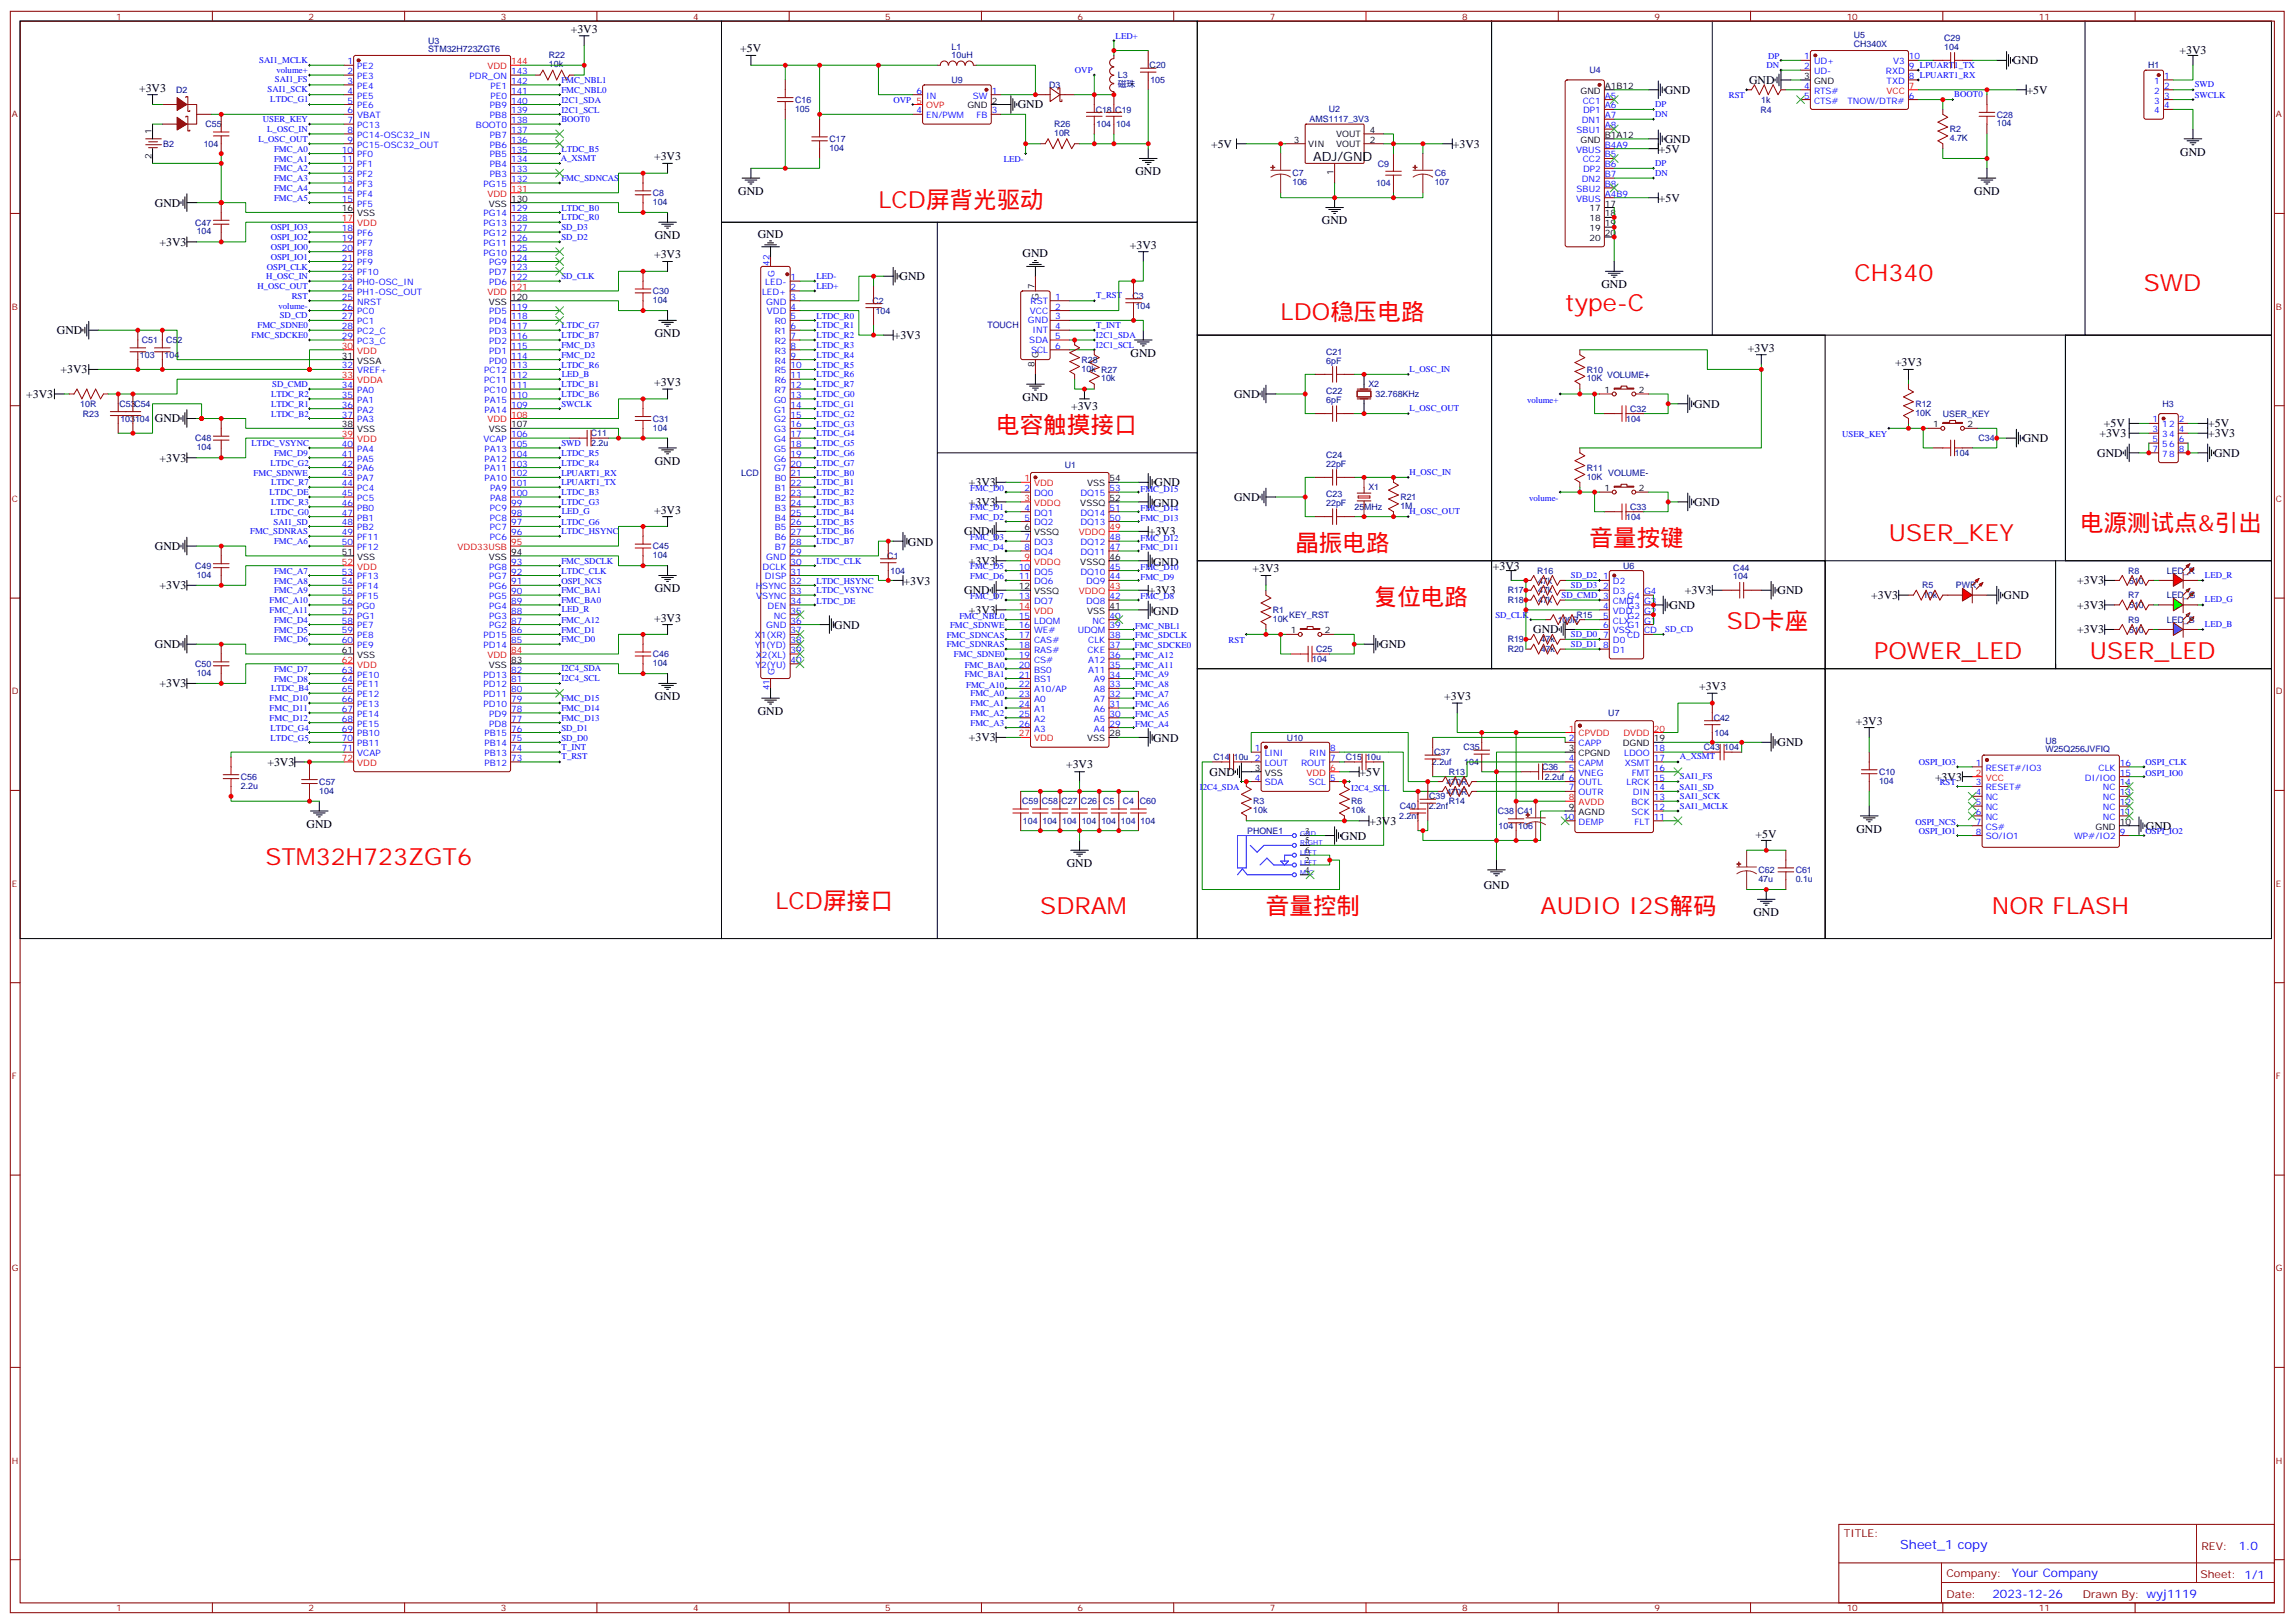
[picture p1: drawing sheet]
<svg xmlns="http://www.w3.org/2000/svg" width="825mm" height="583mm" viewBox="0 0 825 583" stroke-linecap="round" stroke-linejoin="round" font-family="sans-serif">
<defs><g id="words">
<g font-size="8.5" fill="#f00">
<text x="315.9" y="74.6">LCD屏背光驱动</text>
<text x="666.9" y="101.1">CH340</text>
<text x="771" y="104.6">SWD</text>
<text x="562.9" y="111.7">type-C</text>
<text x="460.6" y="115.2">LDO稳压电路</text>
<text x="358.2" y="155.8">电容触摸接口</text>
<text x="748.1" y="191">电源测试点&amp;引出</text>
<text x="571.7" y="196.3">音量按键</text>
<text x="679.3" y="194.6">USER_KEY</text>
<text x="465.8" y="198.1">晶振电路</text>
<text x="494.1" y="217.5">复位电路</text>
<text x="621.1" y="226.3">SD卡座</text>
<text x="674" y="236.9">POWER_LED</text>
<text x="751.6" y="236.9">USER_LED</text>
<text x="95.4" y="311">STM32H723ZGT6</text>
<text x="278.9" y="326.8">LCD屏接口</text>
<text x="374.1" y="328.6">SDRAM</text>
<text x="455.3" y="328.6">音量控制</text>
<text x="554" y="328.6">AUDIO I2S解码</text>
<text x="716.3" y="328.6">NOR FLASH</text>
</g>
<text font-size="4.6" x="472.2" y="58">ADJ/GND</text>
<text font-size="4.6" fill="#00f" x="683.4" y="557.1">Sheet_1 copy</text>
<g font-size="4.2">
<text x="205.2" y="11.8">+3V3</text>
<text x="266.2" y="18.8">+5V</text>
<text x="723.9" y="23.1">GND</text>
<text x="783.8" y="19.6">+3V3</text>
<text x="50" y="33">+3V3</text>
<text x="598.7" y="33.7">GND</text>
<text x="629" y="30.2">GND</text>
<text x="728.8" y="33.7">+5V</text>
<text x="366" y="39">GND</text>
<text x="435.5" y="53.1">+5V</text>
<text x="522.5" y="53.1">+3V3</text>
<text x="598.7" y="51.4">GND</text>
<text x="235.2" y="57.6">+3V3</text>
<text x="596.5" y="54.9">+5V</text>
<text x="784" y="56">GND</text>
<text x="408.3" y="63.1">GND</text>
<text x="265.5" y="70.1">GND</text>
<text x="710" y="70">GND</text>
<text x="55.7" y="74.3">GND</text>
<text x="596.5" y="72.5">+5V</text>
<text x="475.4" y="80.7">GND</text>
<text x="57.4" y="88.4">+3V3</text>
<text x="235.5" y="86">GND</text>
<text x="272.5" y="85.4">GND</text>
<text x="406.4" y="89.4">+3V3</text>
<text x="235.2" y="92.9">+3V3</text>
<text x="367.8" y="92.5">GND</text>
<text x="323.5" y="100.7">GND</text>
<text x="575.9" y="103.6">GND</text>
<text x="20.4" y="120.1">GND</text>
<text x="235.5" y="121.2">GND</text>
<text x="321.4" y="122">+3V3</text>
<text x="406.6" y="128.3">GND</text>
<text x="628.6" y="126.4">+3V3</text>
<text x="681.5" y="131.7">+3V3</text>
<text x="21.8" y="134.2">+3V3</text>
<text x="9.4" y="143.1">+3V3</text>
<text x="235.2" y="138.8">+3V3</text>
<text x="443.8" y="143.1">GND</text>
<text x="367.8" y="144.2">GND</text>
<text x="385.2" y="147.4">+3V3</text>
<text x="609.2" y="146.6">GND</text>
<text x="55.7" y="151.9">GND</text>
<text x="756.6" y="153.6">+5V</text>
<text x="794.1" y="153.7">+5V</text>
<text x="727.4" y="159">GND</text>
<text x="755" y="157.2">+3V3</text>
<text x="794.1" y="157.1">+3V3</text>
<text x="57.4" y="166">+3V3</text>
<text x="235.5" y="167.1">GND</text>
<text x="754.2" y="164.2">GND</text>
<text x="796.2" y="164.2">GND</text>
<text x="348.4" y="174.8">+3V3</text>
<text x="415.2" y="174.8">GND</text>
<text x="235.2" y="184.6">+3V3</text>
<text x="348.4" y="181.9">+3V3</text>
<text x="414.7" y="182.2">GND</text>
<text x="443.8" y="180.1">GND</text>
<text x="609.2" y="181.9">GND</text>
<text x="55.7" y="197.7">GND</text>
<text x="326.5" y="196.3">GND</text>
<text x="346.8" y="192.5">GND</text>
<text x="413.1" y="192.5">+3V3</text>
<text x="348.4" y="203.1">+3V3</text>
<text x="414.7" y="203.4">GND</text>
<text x="450.4" y="205.8">+3V3</text>
<text x="536.9" y="204.8">+3V3</text>
<text x="57.4" y="211.8">+3V3</text>
<text x="235.5" y="213">GND</text>
<text x="324.9" y="210.1">+3V3</text>
<text x="346.8" y="213.6">GND</text>
<text x="413.1" y="213.6">+3V3</text>
<text x="605.9" y="213.7">+3V3</text>
<text x="639.2" y="213.6">GND</text>
<text x="672.9" y="215.4">+3V3</text>
<text x="720.5" y="215.4">GND</text>
<text x="747" y="210.1">+3V3</text>
<text x="348.4" y="220.7">+3V3</text>
<text x="414.7" y="221">GND</text>
<text x="600.4" y="218.9">GND</text>
<text x="747" y="218.9">+3V3</text>
<text x="235.2" y="223.5">+3V3</text>
<text x="300" y="226.3">GND</text>
<text x="551.4" y="227.7">GND</text>
<text x="747" y="227.7">+3V3</text>
<text x="55.7" y="233">GND</text>
<text x="496.4" y="233">GND</text>
<text x="57.4" y="247.1">+3V3</text>
<text x="235.5" y="251.8">GND</text>
<text x="519.4" y="251.5">+3V3</text>
<text x="611.1" y="248">+3V3</text>
<text x="272.5" y="257.1">GND</text>
<text x="667.4" y="260.5">+3V3</text>
<text x="348.4" y="266.6">+3V3</text>
<text x="414.7" y="266.9">GND</text>
<text x="639.2" y="268.3">GND</text>
<text x="96.2" y="275.4">+3V3</text>
<text x="383.4" y="276.3">+3V3</text>
<text x="435" y="278.9">GND</text>
<text x="488.9" y="278.9">+5V</text>
<text x="695.9" y="280.7">+3V3</text>
<text x="110.2" y="297.6">GND</text>
<text x="492.5" y="296.5">+3V3</text>
<text x="667.6" y="299.4">GND</text>
<text x="771.7" y="298.3">GND</text>
<text x="482.2" y="301.8">GND</text>
<text x="631.3" y="301.1">+5V</text>
<text x="383.6" y="311.8">GND</text>
<text x="533.6" y="319.4">GND</text>
<text x="630.6" y="329.4">GND</text>
</g>
<g font-size="4.2" fill="#00f">
<text x="805.1" y="557.3">1.0</text>
<text x="723.5" y="566.9">Your Company</text>
<text x="716.5" y="574.7">2023-12-26</text>
</g>
<g font-size="3.9" fill="#800">
<text x="663" y="552.6">TITLE:</text>
<text x="791.7" y="557.3">REV:</text>
<text x="700" y="566.8">Company:</text>
<text x="791.3" y="567.4">Sheet: 1/1</text>
<text x="700" y="574.5">Date:</text>
<text x="749" y="574.6">Drawn By: wyj1119</text>
</g>
<g font-size="3.2" fill="#800">
<text x="41.8" y="7.1">1</text>
<text x="110.9" y="7.1">2</text>
<text x="180.1" y="7.1">3</text>
<text x="249.2" y="7.1">4</text>
<text x="318.4" y="7.1">5</text>
<text x="387.5" y="7.1">6</text>
<text x="456.7" y="7.1">7</text>
<text x="525.8" y="7.1">8</text>
<text x="595" y="7.1">9</text>
<text x="664.1" y="7.1">10</text>
<text x="733.2" y="7.1">11</text>
<text x="4.2" y="42.2">A</text>
<text x="818.4" y="42.2">A</text>
<text x="4.2" y="111.3">B</text>
<text x="818.4" y="111.3">B</text>
<text x="4.2" y="180.4">C</text>
<text x="818.4" y="180.4">C</text>
<text x="4.2" y="249.6">D</text>
<text x="818.4" y="249.6">D</text>
<text x="4.2" y="318.7">E</text>
<text x="818.4" y="318.7">E</text>
<text x="4.2" y="387.9">F</text>
<text x="818.4" y="387.9">F</text>
<text x="4.2" y="457">G</text>
<text x="818.4" y="457">G</text>
<text x="4.2" y="526.2">H</text>
<text x="818.4" y="526.2">H</text>
<text x="41.8" y="579.3">1</text>
<text x="110.9" y="579.3">2</text>
<text x="180.1" y="579.3">3</text>
<text x="249.2" y="579.3">4</text>
<text x="318.4" y="579.3">5</text>
<text x="387.5" y="579.3">6</text>
<text x="456.7" y="579.3">7</text>
<text x="525.8" y="579.3">8</text>
<text x="595" y="579.3">9</text>
<text x="664.1" y="579.3">10</text>
<text x="733.2" y="579.3">11</text>
</g>
<g font-size="3.2" fill="#000080">
<text x="153.9" y="15.9">U3</text>
<text x="342.2" y="17.8">L1</text>
<text x="666.7" y="16.9">CH340X</text>
<text x="666.7" y="13.8">U5</text>
<text x="699.2" y="17.8">104</text>
<text x="699.2" y="14.7">C29</text>
<text x="153.9" y="18.9">STM32H723ZGT6</text>
<text x="197.4" y="21">R22</text>
<text x="342.2" y="20.9">10uH</text>
<text x="197.4" y="24.2">10k</text>
<text x="342.2" y="29.9">U9</text>
<text x="402" y="28.2">L3</text>
<text x="413.4" y="24.6">C20</text>
<text x="413.7" y="29.9">105</text>
<text x="571.6" y="26.4">U4</text>
<text x="772.6" y="24.6">H1</text>
<text x="63.3" y="33.4">D2</text>
<text x="377.3" y="31.6">D3</text>
<text x="402" y="31.3">磁珠</text>
<text x="285.9" y="40.1">105</text>
<text x="285.9" y="37">C16</text>
<text x="394" y="40.5">C18 C19</text>
<text x="477.8" y="40.4">U2</text>
<text x="633.1" y="40.5">R4</text>
<text x="633.4" y="37">1k</text>
<text x="73.9" y="45.8">C55</text>
<text x="379.1" y="45.8">R26</text>
<text x="394.3" y="45.8">104</text>
<text x="401.4" y="45.8">104</text>
<text x="471" y="43.9">AMS1117_3V3</text>
<text x="701.1" y="47.5">R2</text>
<text x="718.1" y="45.4">104</text>
<text x="718.1" y="42.2">C28</text>
<text x="58.7" y="52.8">B2</text>
<text x="73.3" y="52.8">104</text>
<text x="298.3" y="51.1">C17</text>
<text x="379.1" y="48.9">10R</text>
<text x="701.1" y="50.7">4.7K</text>
<text x="298.3" y="54.2">104</text>
<text x="495.5" y="59.9">C9</text>
<text x="464.8" y="63.4">C7</text>
<text x="515.9" y="63.4">C6</text>
<text x="234.8" y="70.5">C8</text>
<text x="464.8" y="66.6">106</text>
<text x="494.8" y="67">104</text>
<text x="515.9" y="66.6">107</text>
<text x="234.8" y="73.7">104</text>
<text x="70.2" y="81.1">C47</text>
<text x="70.7" y="84.2">104</text>
<text x="234.8" y="105.7">C30</text>
<text x="407.3" y="107.5">C3</text>
<text x="234.8" y="108.9">104</text>
<text x="313.8" y="109.3">C2</text>
<text x="314.9" y="112.8">104</text>
<text x="408.4" y="111">104</text>
<text x="355.1" y="118.1">TOUCH</text>
<text x="51" y="123.4">C51</text>
<text x="59.8" y="123.4">C52</text>
<text x="50.3" y="128.7">103</text>
<text x="59.2" y="128.7">104</text>
<text x="388.9" y="130.5">R28</text>
<text x="476.9" y="130.7">6pF</text>
<text x="476.9" y="127.5">C21</text>
<text x="388.9" y="133.6">10k R27</text>
<text x="396" y="137.1">10k</text>
<text x="570.6" y="137.1">10K</text>
<text x="570.6" y="134">R10</text>
<text x="578" y="135.7">VOLUME+</text>
<text x="476.9" y="141.6">C22</text>
<text x="492.1" y="139.3">X2</text>
<text x="494.7" y="142.8">32.768KHz</text>
<text x="28.9" y="146.3">10R</text>
<text x="29.8" y="149.8">R23</text>
<text x="43" y="146.3">C53C54</text>
<text x="476.9" y="144.8">6pF</text>
<text x="586.2" y="148.1">C32</text>
<text x="688.8" y="149.5">10K</text>
<text x="688.8" y="146.3">R12</text>
<text x="698.7" y="149.8">USER_KEY</text>
<text x="777.7" y="146.3">H3</text>
<text x="43.3" y="151.6">103</text>
<text x="48.6" y="151.6">104</text>
<text x="234.8" y="154.8">104</text>
<text x="234.8" y="151.6">C31</text>
<text x="584.8" y="151.6">104</text>
<text x="70.2" y="158.7">C48</text>
<text x="70.7" y="161.8">104</text>
<text x="212.5" y="156.9">C11</text>
<text x="212.6" y="160.5">2.2u</text>
<text x="711.5" y="158.6">C34</text>
<text x="476.9" y="167.7">22pF</text>
<text x="476.9" y="164.6">C24</text>
<text x="703" y="164">104</text>
<text x="266.5" y="171.1">LCD</text>
<text x="382.9" y="168.1">U1</text>
<text x="570.6" y="172.4">10K</text>
<text x="570.6" y="169.3">R11</text>
<text x="578.4" y="171">VOLUME-</text>
<text x="476.9" y="178.7">C23</text>
<text x="492.1" y="176.3">X1</text>
<text x="503.6" y="179.9">R21</text>
<text x="476.9" y="181.9">22pF</text>
<text x="487.1" y="183.4">25MHz</text>
<text x="503.6" y="183">1M</text>
<text x="586.2" y="183.4">C33</text>
<text x="584.8" y="186.9">104</text>
<text x="234.8" y="197.5">C45</text>
<text x="234.8" y="200.7">104</text>
<text x="319.1" y="201">C1</text>
<text x="70.2" y="204.6">C49</text>
<text x="70.7" y="207.7">104</text>
<text x="320.2" y="206.3">104</text>
<text x="552.8" y="206.3">R16</text>
<text x="553.1" y="209.8">47k</text>
<text x="583.7" y="204.5">U6</text>
<text x="623.3" y="208.3">104</text>
<text x="623.3" y="205.1">C44</text>
<text x="765.4" y="206.3">R8</text>
<text x="765.7" y="209.8">510</text>
<text x="779.2" y="206.3">LED_R</text>
<text x="542.2" y="213.3">R17</text>
<text x="553.1" y="213.3">47k</text>
<text x="691.3" y="211.6">R5</text>
<text x="691.6" y="215.1">10k</text>
<text x="703.4" y="211.6">PWR</text>
<text x="765.4" y="215.1">R7</text>
<text x="779.2" y="215.1">LED_G</text>
<text x="457.7" y="220.4">R1</text>
<text x="542.2" y="216.9">R18</text>
<text x="553.1" y="216.9">47k</text>
<text x="765.7" y="218.6">510</text>
<text x="457.7" y="223.6">10K</text>
<text x="463.6" y="222.2">KEY_RST</text>
<text x="560.2" y="223.9">100R</text>
<text x="566.9" y="222.2">R15</text>
<text x="765.4" y="223.9">R9</text>
<text x="765.7" y="227.5">510</text>
<text x="779.2" y="223.9">LED_B</text>
<text x="542.2" y="231">R19</text>
<text x="554" y="231">47k</text>
<text x="70.2" y="239.9">C50</text>
<text x="234.8" y="239.5">104</text>
<text x="234.8" y="236.3">C46</text>
<text x="471.9" y="238">104</text>
<text x="473.4" y="234.5">C25</text>
<text x="542.2" y="234.5">R20</text>
<text x="554.1" y="234.5">47k</text>
<text x="70.7" y="242.9">104</text>
<text x="578.4" y="257.4">U7</text>
<text x="616.3" y="259.2">C42</text>
<text x="462.8" y="266.3">U10</text>
<text x="526.3" y="269.8">C35</text>
<text x="612.8" y="269.8">C43</text>
<text x="616.6" y="264.5">104</text>
<text x="620.1" y="269.8">104</text>
<text x="735.5" y="267.5">U8</text>
<text x="436.4" y="273.3">C14</text>
<text x="443.7" y="273.3">10u</text>
<text x="484" y="273.3">C15</text>
<text x="491.3" y="273.3">10u</text>
<text x="515" y="275.1">2.2uf</text>
<text x="515.7" y="271.6">C37</text>
<text x="526.6" y="275.1">104</text>
<text x="735.5" y="270.4">W25Q256JVFIQ</text>
<text x="86.6" y="280.4">C56</text>
<text x="521" y="278.6">R13</text>
<text x="554.5" y="276.9">C36</text>
<text x="555.5" y="280.4">2.2uf 6</text>
<text x="675.7" y="281.8">104</text>
<text x="675.7" y="278.6">C10</text>
<text x="86.6" y="283.6">2.2u</text>
<text x="114.8" y="285.3">104</text>
<text x="114.8" y="282.1">C57</text>
<text x="514" y="287.4">C39</text>
<text x="520.2" y="282.1">470R</text>
<text x="520.2" y="285.7">470R</text>
<text x="367.6" y="289.2">C59</text>
<text x="374.6" y="289.2">C58</text>
<text x="381.7" y="289.2">C27</text>
<text x="388.7" y="289.2">C26</text>
<text x="396.7" y="289.2">C5</text>
<text x="403.8" y="289.2">C4</text>
<text x="409.9" y="289.2">C60</text>
<text x="450.7" y="292.3">10k</text>
<text x="450.7" y="289.2">R3</text>
<text x="486" y="292.3">10k</text>
<text x="486" y="289.2">R6</text>
<text x="503.4" y="291">C40</text>
<text x="513.8" y="291">2.2nf</text>
<text x="521" y="289.2">R14</text>
<text x="538.7" y="292.7">C38</text>
<text x="545.7" y="292.7">C41</text>
<text x="367.8" y="296.3">104</text>
<text x="374.9" y="296.3">104</text>
<text x="382" y="296.3">104</text>
<text x="389" y="296.3">104</text>
<text x="396.1" y="296.3">104</text>
<text x="403.1" y="296.3">104</text>
<text x="410.2" y="296.3">104</text>
<text x="448.5" y="299.8">PHONE1</text>
<text x="503.2" y="294.5">2.2nf</text>
<text x="538.9" y="298">104</text>
<text x="546" y="298">106</text>
<text x="632.4" y="317.1">47u</text>
<text x="632.4" y="313.9">C62</text>
<text x="645.8" y="317.1">0.1u</text>
<text x="645.8" y="313.9">C61</text>
</g>
<g font-size="3.2" fill="#00f">
<text x="401.2" y="14">LED+</text>
<text x="93.2" y="22.6">SAI1_MCLK</text>
<text x="125" y="23.1">1</text>
<text x="635.8" y="21.1">DP</text>
<text x="648.9" y="21.3">1</text>
<text x="652.4" y="23.1">UD+</text>
<text x="680.8" y="23.1">V3</text>
<text x="686.5" y="21.3">10</text>
<text x="98.8" y="29.6">SAI1_FS</text>
<text x="99.4" y="26.3">volume+</text>
<text x="125" y="26.6">2</text>
<text x="128.5" y="24.9">PE2</text>
<text x="128.5" y="28.4">PE3</text>
<text x="168.9" y="28.4">PDR_ON</text>
<text x="183.8" y="26.6">143</text>
<text x="201.9" y="29.9">FMC_NBL1</text>
<text x="386.6" y="26.3">OVP</text>
<text x="635.3" y="24.6">DN</text>
<text x="648.9" y="24.9">2</text>
<text x="652.4" y="26.6">UD-</text>
<text x="678.2" y="26.6">RXD</text>
<text x="686.5" y="28.4">8 LPUART1_RX</text>
<text x="686.5" y="24.9">9 LPUART1_TX</text>
<text x="778.2" y="28.4">1</text>
<text x="96.2" y="33.2">SAI1_SCK</text>
<text x="125" y="30.2">3</text>
<text x="125" y="33.7">4</text>
<text x="128.5" y="31.9">PE4</text>
<text x="128.5" y="35.5">PE5</text>
<text x="176.4" y="35.5">PE0</text>
<text x="176.4" y="31.9">PE1</text>
<text x="183.8" y="33.7">141</text>
<text x="183.8" y="30.2">142</text>
<text x="201.9" y="33.4">FMC_NBL0</text>
<text x="329.6" y="33.7">6</text>
<text x="333.1" y="35.5">IN</text>
<text x="349.9" y="35.5">SW</text>
<text x="356.7" y="33.7">1</text>
<text x="577.1" y="35.5">A5</text>
<text x="621.7" y="35.4">RST</text>
<text x="648.9" y="31.9">4</text>
<text x="648.9" y="35.5">5</text>
<text x="652.4" y="33.7">RTS#</text>
<text x="678.4" y="30.2">TXD</text>
<text x="686.5" y="35.5">6</text>
<text x="702.8" y="34.9">BOOT0</text>
<text x="774.7" y="30.2">1</text>
<text x="774.7" y="33.7">2</text>
<text x="778.2" y="31.9">2</text>
<text x="778.2" y="35.5">3</text>
<text x="789.2" y="31.4">SWD</text>
<text x="789.2" y="35.2">SWCLK</text>
<text x="97.2" y="36.7">LTDC_G1</text>
<text x="125" y="37.2">5</text>
<text x="125" y="40.7">6</text>
<text x="128.5" y="39">PE6</text>
<text x="176.2" y="39">PB9</text>
<text x="183.8" y="40.7">139</text>
<text x="183.8" y="37.2">140</text>
<text x="201.9" y="40.5">I2C1_SCL</text>
<text x="201.9" y="36.9">I2C1_SDA</text>
<text x="321.3" y="36.9">OVP 5</text>
<text x="329.6" y="40.7">4</text>
<text x="356.7" y="40.7">3</text>
<text x="569.2" y="37.2">CC1</text>
<text x="569.3" y="40.7">DP1</text>
<text x="577.1" y="39">A6</text>
<text x="595.2" y="38.4">DP</text>
<text x="595.2" y="42">DN</text>
<text x="652.4" y="37.2">CTS#</text>
<text x="664.4" y="37.2">TNOW/DTR#</text>
<text x="774.7" y="37.2">3</text>
<text x="774.7" y="40.7">4</text>
<text x="778.2" y="39">4</text>
<text x="94.5" y="44">USER_KEY</text>
<text x="96.1" y="47.5">L_OSC_IN</text>
<text x="125" y="44.3">7</text>
<text x="125" y="47.8">8</text>
<text x="128.5" y="42.5">VBAT</text>
<text x="128.5" y="46">PC13</text>
<text x="171.2" y="46">BOOT0</text>
<text x="176.2" y="42.5">PB8</text>
<text x="183.8" y="47.8">137</text>
<text x="183.8" y="44.3">138</text>
<text x="201.9" y="43.7">BOOT0</text>
<text x="333.1" y="42.5">EN/PWM</text>
<text x="351.2" y="42.5">FB</text>
<text x="567" y="47.8">SBU1</text>
<text x="568.8" y="44.3">DN1</text>
<text x="577.1" y="46">A8</text>
<text x="577.1" y="42.5">A7</text>
<text x="92.9" y="51">L_OSC_OUT</text>
<text x="125" y="51.3">9</text>
<text x="128.5" y="49.6">PC14-OSC32_IN</text>
<text x="128.5" y="53.1">PC15-OSC32_OUT</text>
<text x="176.2" y="53.1">PB6</text>
<text x="176.2" y="49.6">PB7</text>
<text x="183.8" y="51.3">136</text>
<text x="577.1" y="53.1">B4A9</text>
<text x="98.6" y="54.6">FMC_A0</text>
<text x="98.6" y="58.1">FMC_A1</text>
<text x="123" y="54.9">10</text>
<text x="123" y="58.4">11</text>
<text x="128.5" y="56.6">PF0</text>
<text x="176.2" y="56.6">PB5</text>
<text x="183.8" y="58.4">134</text>
<text x="183.8" y="54.9">135</text>
<text x="201.7" y="57.9">A_XSMT</text>
<text x="201.9" y="54.6">LTDC_B5</text>
<text x="361" y="58.1">LED-</text>
<text x="566.8" y="54.9">VBUS</text>
<text x="569.2" y="58.4">CC2</text>
<text x="577.1" y="56.6">B5</text>
<text x="595.2" y="59.6">DP</text>
<text x="98.6" y="61.6">FMC_A2</text>
<text x="98.6" y="65.2">FMC_A3</text>
<text x="123" y="61.9">12</text>
<text x="123" y="65.4">13</text>
<text x="128.5" y="60.1">PF1</text>
<text x="128.5" y="63.7">PF2</text>
<text x="176.2" y="63.7">PB3</text>
<text x="176.2" y="60.1">PB4</text>
<text x="183.8" y="65.4">132</text>
<text x="183.8" y="61.9">133</text>
<text x="201.9" y="65.2">FMC_SDNCAS</text>
<text x="568.8" y="65.4">DN2</text>
<text x="569.3" y="61.9">DP2</text>
<text x="577.1" y="63.7">B7</text>
<text x="577.1" y="60.1">B6</text>
<text x="595.2" y="63.1">DN</text>
<text x="98.6" y="68.7">FMC_A4</text>
<text x="123" y="69">14</text>
<text x="128.5" y="67.2">PF3</text>
<text x="128.5" y="70.7">PF4</text>
<text x="173.9" y="67.2">PG15</text>
<text x="567" y="69">SBU2</text>
<text x="577.1" y="70.7">A4B9</text>
<text x="577.1" y="67.2">B8</text>
<text x="98.6" y="72.2">FMC_A5</text>
<text x="123" y="72.5">15</text>
<text x="128.5" y="74.3">PF5</text>
<text x="173.9" y="77.8">PG14</text>
<text x="183.8" y="76">129</text>
<text x="201.9" y="75.7">LTDC_B0</text>
<text x="566.8" y="72.5">VBUS</text>
<text x="97.4" y="82.8">OSPI_IO3</text>
<text x="123" y="83.1">18</text>
<text x="173.9" y="81.3">PG13</text>
<text x="183.8" y="83.1">127</text>
<text x="183.8" y="79.6">128</text>
<text x="201.9" y="79.3">LTDC_R0</text>
<text x="201.9" y="82.8">SD_D3</text>
<text x="97.4" y="89.8">OSPI_IO0</text>
<text x="97.4" y="86.3">OSPI_IO2</text>
<text x="123" y="86.6">19</text>
<text x="128.5" y="84.8">PF6</text>
<text x="128.5" y="88.4">PF7</text>
<text x="173.9" y="88.4">PG11</text>
<text x="173.9" y="84.8">PG12</text>
<text x="183.8" y="86.6">126</text>
<text x="201.9" y="86.3">SD_D2</text>
<text x="97.4" y="93.4">OSPI_IO1</text>
<text x="123" y="90.1">20</text>
<text x="123" y="93.7">21</text>
<text x="128.5" y="91.9">PF8</text>
<text x="128.5" y="95.4">PF9</text>
<text x="173.9" y="91.9">PG10</text>
<text x="175.9" y="95.4">PG9</text>
<text x="183.8" y="93.7">124</text>
<text x="183.8" y="90.1">125</text>
<text x="276.8" y="95.6" transform="rotate(-90 276.8 95.6)">42</text>
<text x="95.8" y="100.4">H_OSC_IN</text>
<text x="96" y="96.9">OSPI_CLK</text>
<text x="123" y="97.2">22</text>
<text x="123" y="100.7">23</text>
<text x="128.5" y="99">PF10</text>
<text x="175.9" y="99">PD7</text>
<text x="183.8" y="100.7">122</text>
<text x="183.8" y="97.2">123</text>
<text x="201.9" y="100.4">SD_CLK</text>
<text x="278.5" y="99.5" transform="rotate(-90 278.5 99.5)">G</text>
<text x="284.3" y="100.7">1</text>
<text x="293.6" y="100.4">LED-</text>
<text x="92.6" y="104">H_OSC_OUT</text>
<text x="104.9" y="107.5">RST</text>
<text x="123" y="104.2">24</text>
<text x="123" y="107.8">25</text>
<text x="128.5" y="102.5">PH0-OSC_IN</text>
<text x="128.5" y="106">PH1-OSC_OUT</text>
<text x="175.9" y="102.5">PD6</text>
<text x="274" y="106">LED+</text>
<text x="275.2" y="102.5">LED-</text>
<text x="284.3" y="104.2">2</text>
<text x="284.3" y="107.8">3</text>
<text x="293.6" y="104">LED+</text>
<text x="379.4" y="107.8">1</text>
<text x="394.2" y="107.2">T_RST</text>
<text x="100.1" y="111">volume-</text>
<text x="123" y="111.3">26</text>
<text x="128.5" y="109.5">NRST</text>
<text x="128.5" y="113.1">PC0</text>
<text x="175.9" y="113.1">PD5</text>
<text x="183.8" y="111.3">119</text>
<text x="275.6" y="109.5">GND</text>
<text x="275.8" y="113.1">VDD</text>
<text x="284.3" y="111.3">4</text>
<text x="370.3" y="112.7">VCC</text>
<text x="370.6" y="109.2">RST</text>
<text x="379.4" y="111.3">2</text>
<text x="92.6" y="118.1">FMC_SDNE0</text>
<text x="100.6" y="114.3">SD_CD</text>
<text x="123" y="114.8">27</text>
<text x="123" y="118.4">28</text>
<text x="128.5" y="116.6">PC1</text>
<text x="175.9" y="116.6">PD4</text>
<text x="183.8" y="118.4">117</text>
<text x="183.8" y="114.8">118</text>
<text x="201.9" y="118.1">LTDC_G7</text>
<text x="278.6" y="116.6">R0</text>
<text x="284.3" y="114.8">5</text>
<text x="284.3" y="118.4">6</text>
<text x="293.6" y="114.5">LTDC_R0</text>
<text x="293.6" y="118.1">LTDC_R1</text>
<text x="369.7" y="116.2">GND</text>
<text x="371.3" y="119.8">INT</text>
<text x="379.4" y="118.4">4</text>
<text x="379.4" y="114.8">3</text>
<text x="394.2" y="117.8">T_INT</text>
<text x="90.5" y="121.6">FMC_SDCKE0</text>
<text x="123" y="121.9">29</text>
<text x="128.5" y="120.1">PC2_C</text>
<text x="128.5" y="123.6">PC3_C</text>
<text x="175.9" y="123.6">PD2</text>
<text x="175.9" y="120.1">PD3</text>
<text x="183.8" y="125.4">115</text>
<text x="183.8" y="121.9">116</text>
<text x="201.9" y="121.6">LTDC_B7</text>
<text x="201.9" y="125.1">FMC_D3</text>
<text x="278.6" y="120.1">R1</text>
<text x="278.6" y="123.6">R2</text>
<text x="284.3" y="121.9">7</text>
<text x="284.3" y="125.4">8</text>
<text x="293.6" y="121.6">LTDC_R2</text>
<text x="293.6" y="125.1">LTDC_R3</text>
<text x="370.2" y="123.3">SDA</text>
<text x="379.4" y="125.4">6</text>
<text x="379.4" y="121.9">5</text>
<text x="394.1" y="121.6">I2C1_SDA</text>
<text x="394.1" y="125.1">I2C1_SCL</text>
<text x="175.9" y="130.7">PD0</text>
<text x="175.9" y="127.2">PD1</text>
<text x="183.8" y="128.9">114</text>
<text x="201.9" y="128.7">FMC_D2</text>
<text x="278.6" y="127.2">R3</text>
<text x="278.6" y="130.7">R4</text>
<text x="284.3" y="128.9">9</text>
<text x="293.6" y="128.7">LTDC_R4</text>
<text x="370.8" y="126.8">SCL</text>
<text x="123" y="132.5">32</text>
<text x="128.5" y="134.2">VREF+</text>
<text x="174.2" y="137.8">PC11</text>
<text x="174.2" y="134.2">PC12</text>
<text x="183.8" y="136">112</text>
<text x="183.8" y="132.5">113</text>
<text x="201.9" y="132.2">LTDC_R6</text>
<text x="202.1" y="135.4">LED_B</text>
<text x="278.6" y="134.2">R5</text>
<text x="278.6" y="137.8">R6</text>
<text x="284.3" y="132.5">10</text>
<text x="284.3" y="136">11</text>
<text x="293.6" y="132.2">LTDC_R5</text>
<text x="293.6" y="135.7">LTDC_R6</text>
<text x="506.9" y="133.8">L_OSC_IN</text>
<text x="97.5" y="142.8">LTDC_R2</text>
<text x="97.9" y="139.2">SD_CMD</text>
<text x="123" y="139.5">34</text>
<text x="123" y="143.1">35</text>
<text x="128.5" y="141.3">PA0</text>
<text x="174.2" y="141.3">PC10</text>
<text x="183.8" y="143.1">110</text>
<text x="183.8" y="139.5">111</text>
<text x="201.9" y="139.2">LTDC_B1</text>
<text x="201.9" y="142.8">LTDC_B6</text>
<text x="278.6" y="141.3">R7</text>
<text x="284.3" y="139.5">12</text>
<text x="284.3" y="143.1">13</text>
<text x="293.6" y="139.2">LTDC_R7</text>
<text x="293.6" y="142.8">LTDC_G0</text>
<text x="97.5" y="149.8">LTDC_B2</text>
<text x="97.5" y="146.3">LTDC_R1</text>
<text x="123" y="146.6">36</text>
<text x="128.5" y="144.8">PA1</text>
<text x="128.5" y="148.3">PA2</text>
<text x="174.2" y="148.3">PA14</text>
<text x="174.2" y="144.8">PA15</text>
<text x="183.8" y="146.6">109</text>
<text x="201.9" y="146.3">SWCLK</text>
<text x="278.4" y="144.8">G0</text>
<text x="278.4" y="148.3">G1</text>
<text x="284.3" y="146.6">14</text>
<text x="293.6" y="149.8">LTDC_G2</text>
<text x="293.6" y="146.3">LTDC_G1</text>
<text x="506.9" y="147.9">L_OSC_OUT</text>
<text x="549.2" y="144.7">volume+</text>
<text x="123" y="150.1">37</text>
<text x="128.5" y="151.9">PA3</text>
<text x="278.4" y="151.9">G2</text>
<text x="278.4" y="155.4">G3</text>
<text x="284.3" y="150.1">15</text>
<text x="284.3" y="153.6">16</text>
<text x="293.6" y="153.3">LTDC_G3</text>
<text x="774.1" y="155.4">3</text>
<text x="774.1" y="151.9">1</text>
<text x="777.6" y="153.6">12</text>
<text x="783.5" y="151.9">2</text>
<text x="783.5" y="155.4">4</text>
<text x="90.5" y="160.4">LTDC_VSYNC</text>
<text x="123" y="160.7">40</text>
<text x="173.8" y="158.9">VCAP</text>
<text x="183.8" y="160.7">105</text>
<text x="183.8" y="157.2">106</text>
<text x="201.9" y="160.4">SWD</text>
<text x="278.4" y="158.9">G4</text>
<text x="284.3" y="157.2">17</text>
<text x="284.3" y="160.7">18</text>
<text x="293.6" y="160.4">LTDC_G5</text>
<text x="293.6" y="156.9">LTDC_G4</text>
<text x="662.5" y="157.1">USER_KEY</text>
<text x="774.1" y="158.9">5</text>
<text x="777.6" y="160.7">56</text>
<text x="777.6" y="157.2">34</text>
<text x="783.5" y="158.9">6</text>
<text x="97.3" y="167.5">LTDC_G2</text>
<text x="98.6" y="163.9">FMC_D9</text>
<text x="123" y="164.2">41</text>
<text x="123" y="167.7">42</text>
<text x="128.5" y="162.5">PA4</text>
<text x="128.5" y="166">PA5</text>
<text x="174.2" y="166">PA12</text>
<text x="174.2" y="162.5">PA13</text>
<text x="183.8" y="167.7">103</text>
<text x="183.8" y="164.2">104</text>
<text x="201.9" y="163.9">LTDC_R5</text>
<text x="201.9" y="167.5">LTDC_R4</text>
<text x="278.4" y="162.5">G5</text>
<text x="278.4" y="166">G6</text>
<text x="284.3" y="164.2">19</text>
<text x="284.3" y="167.7">20</text>
<text x="293.6" y="167.5">LTDC_G7</text>
<text x="293.6" y="163.9">LTDC_G6</text>
<text x="774.1" y="162.5">7</text>
<text x="777.6" y="164.2">78</text>
<text x="783.5" y="162.5">8</text>
<text x="91.2" y="171">FMC_SDNWE</text>
<text x="123" y="171.3">43</text>
<text x="128.5" y="169.5">PA6</text>
<text x="128.5" y="173">PA7</text>
<text x="174.2" y="173">PA10</text>
<text x="174.2" y="169.5">PA11</text>
<text x="183.8" y="171.3">102</text>
<text x="201.9" y="171">LPUART1_RX</text>
<text x="278.4" y="169.5">G7</text>
<text x="278.7" y="173">B0</text>
<text x="284.3" y="171.3">21</text>
<text x="293.6" y="171">LTDC_B0</text>
<text x="506.9" y="170.8">H_OSC_IN</text>
<text x="96.9" y="178">LTDC_DE</text>
<text x="97.5" y="174.5">LTDC_R7</text>
<text x="123" y="174.8">44</text>
<text x="123" y="178.3">45</text>
<text x="128.5" y="176.6">PC4</text>
<text x="176.2" y="176.6">PA9</text>
<text x="183.8" y="178.3">100</text>
<text x="183.8" y="174.8">101</text>
<text x="201.9" y="178">LTDC_B3</text>
<text x="201.9" y="174.5">LPUART1_TX</text>
<text x="278.7" y="176.6">B1</text>
<text x="284.3" y="174.8">22</text>
<text x="284.3" y="178.3">23</text>
<text x="293.6" y="174.5">LTDC_B1</text>
<text x="293.6" y="178">LTDC_B2</text>
<text x="348.9" y="176.5">FMC_D0</text>
<text x="368.4" y="176.6">2</text>
<text x="371.9" y="178.3">DQ0</text>
<text x="388.5" y="178.3">DQ15</text>
<text x="399" y="176.6">53</text>
<text x="410.1" y="176.7">FMC_D15</text>
<text x="97.3" y="185.1">LTDC_G0</text>
<text x="97.5" y="181.6">LTDC_R3</text>
<text x="123" y="181.9">46</text>
<text x="123" y="185.4">47</text>
<text x="128.5" y="180.1">PC5</text>
<text x="128.5" y="183.6">PB0</text>
<text x="176.2" y="183.6">PC9</text>
<text x="176.2" y="180.1">PA8</text>
<text x="183.8" y="185.4">98</text>
<text x="183.8" y="181.9">99</text>
<text x="201.9" y="181.6">LTDC_G3</text>
<text x="202.1" y="184.8">LED_G</text>
<text x="278.7" y="180.1">B2</text>
<text x="278.7" y="183.6">B3</text>
<text x="284.3" y="181.9">24</text>
<text x="284.3" y="185.4">25</text>
<text x="293.6" y="181.6">LTDC_B3</text>
<text x="293.6" y="185.1">LTDC_B4</text>
<text x="348.9" y="183.5">FMC_D1</text>
<text x="368.4" y="183.6">4</text>
<text x="371.9" y="185.4">DQ1</text>
<text x="388.5" y="185.4">DQ14</text>
<text x="399" y="183.6">51</text>
<text x="410.1" y="183.8">FMC_D14</text>
<text x="506.9" y="184.9">H_OSC_OUT</text>
<text x="549.9" y="180">volume-</text>
<text x="98.4" y="188.6">SAI1_SD</text>
<text x="123" y="188.9">48</text>
<text x="128.5" y="187.1">PB1</text>
<text x="128.5" y="190.7">PB2</text>
<text x="176.2" y="190.7">PC7</text>
<text x="176.2" y="187.1">PC8</text>
<text x="183.8" y="188.9">97</text>
<text x="201.9" y="188.6">LTDC_G6</text>
<text x="278.7" y="187.1">B4</text>
<text x="278.7" y="190.7">B5</text>
<text x="284.3" y="188.9">26</text>
<text x="293.6" y="188.6">LTDC_B5</text>
<text x="348.9" y="187">FMC_D2</text>
<text x="368.4" y="187.1">5</text>
<text x="371.9" y="188.9">DQ2</text>
<text x="388.5" y="188.9">DQ13</text>
<text x="399" y="187.1">50</text>
<text x="410.1" y="187.3">FMC_D13</text>
<text x="90" y="192.2">FMC_SDNRAS</text>
<text x="98.6" y="195.7">FMC_A6</text>
<text x="123" y="192.4">49</text>
<text x="123" y="196">50</text>
<text x="128.5" y="194.2">PF11</text>
<text x="128.5" y="197.7">PF12</text>
<text x="176.2" y="194.2">PC6</text>
<text x="183.8" y="192.4">96</text>
<text x="201.9" y="192.2">LTDC_HSYNC</text>
<text x="278.7" y="194.2">B6</text>
<text x="278.7" y="197.7">B7</text>
<text x="284.3" y="192.4">27</text>
<text x="284.3" y="196">28</text>
<text x="293.6" y="192.2">LTDC_B6</text>
<text x="293.6" y="195.7">LTDC_B7</text>
<text x="348.9" y="194.1">FMC_D3</text>
<text x="348.9" y="197.6">FMC_D4</text>
<text x="368.4" y="194.2">7</text>
<text x="368.4" y="197.7">8</text>
<text x="371.9" y="196">DQ3</text>
<text x="388.5" y="196">DQ12</text>
<text x="399" y="197.7">47</text>
<text x="399" y="194.2">48</text>
<text x="410.1" y="197.9">FMC_D11</text>
<text x="410.1" y="194.3">FMC_D12</text>
<text x="183.8" y="203">93</text>
<text x="201.9" y="202.7">FMC_SDCLK</text>
<text x="275.6" y="201.3">GND</text>
<text x="284.3" y="199.5">29</text>
<text x="284.3" y="203">30</text>
<text x="293.6" y="202.7">LTDC_CLK</text>
<text x="371.9" y="199.5">DQ4</text>
<text x="388.5" y="199.5">DQ11</text>
<text x="98.6" y="209.8">FMC_A8</text>
<text x="98.6" y="206.3">FMC_A7</text>
<text x="123" y="206.6">53</text>
<text x="128.5" y="208.3">PF13</text>
<text x="175.9" y="208.3">PG7</text>
<text x="175.9" y="204.8">PG8</text>
<text x="183.8" y="206.6">92</text>
<text x="201.9" y="206.3">LTDC_CLK</text>
<text x="201.9" y="209.8">OSPI_NCS</text>
<text x="274.2" y="204.8">DCLK</text>
<text x="275" y="208.3">DISP</text>
<text x="284.3" y="206.6">31</text>
<text x="293.6" y="209.8">LTDC_HSYNC</text>
<text x="348.9" y="204.7">FMC_D5</text>
<text x="348.9" y="208.2">FMC_D6</text>
<text x="366.4" y="204.8">10</text>
<text x="366.4" y="208.3">11</text>
<text x="371.9" y="206.6">DQ5</text>
<text x="388.5" y="206.6">DQ10</text>
<text x="399" y="208.3">44</text>
<text x="399" y="204.8">45</text>
<text x="410.1" y="208.5">FMC_D9</text>
<text x="410.1" y="204.9">FMC_D10</text>
<text x="564.9" y="208">SD_D2</text>
<text x="576.5" y="208.3">1</text>
<text x="793" y="207.7">LED_R</text>
<text x="98.6" y="213.3">FMC_A9</text>
<text x="123" y="210.1">54</text>
<text x="123" y="213.6">55</text>
<text x="128.5" y="211.8">PF14</text>
<text x="128.5" y="215.4">PF15</text>
<text x="175.9" y="215.4">PG5</text>
<text x="175.9" y="211.8">PG6</text>
<text x="183.8" y="213.6">90</text>
<text x="183.8" y="210.1">91</text>
<text x="201.9" y="213.3">FMC_BA1</text>
<text x="271.8" y="211.8">HSYNC</text>
<text x="272" y="215.4">VSYNC</text>
<text x="284.3" y="210.1">32</text>
<text x="284.3" y="213.6">33</text>
<text x="293.6" y="213.3">LTDC_VSYNC</text>
<text x="348.9" y="215.3">FMC_D7</text>
<text x="366.4" y="215.4">13</text>
<text x="371.9" y="210.1">DQ6</text>
<text x="390.5" y="210.1">DQ9</text>
<text x="399" y="215.4">42</text>
<text x="410.1" y="215.5">FMC_D8</text>
<text x="561.6" y="215">SD_CMD 3</text>
<text x="564.9" y="211.5">SD_D3</text>
<text x="576.5" y="211.8">2</text>
<text x="580" y="210.1">D2</text>
<text x="580" y="213.6">D3</text>
<text x="585.3" y="215.4">G4</text>
<text x="591.3" y="213.6">G4</text>
<text x="97" y="216.8">FMC_A10</text>
<text x="97" y="220.4">FMC_A11</text>
<text x="123" y="217.1">56</text>
<text x="123" y="220.7">57</text>
<text x="128.5" y="218.9">PG0</text>
<text x="175.9" y="218.9">PG4</text>
<text x="183.8" y="220.7">88</text>
<text x="183.8" y="217.1">89</text>
<text x="201.9" y="216.8">FMC_BA0</text>
<text x="202.1" y="220.1">LED_R</text>
<text x="276" y="218.9">DEN</text>
<text x="284.3" y="217.1">34</text>
<text x="284.3" y="220.7">35</text>
<text x="293.6" y="217.1">LTDC_DE</text>
<text x="371.9" y="217.1">DQ7</text>
<text x="390.5" y="217.1">DQ8</text>
<text x="576.5" y="218.9">4</text>
<text x="580" y="217.1">CMD</text>
<text x="580" y="220.7">VDD</text>
<text x="585.3" y="218.9">G3</text>
<text x="591.3" y="220.7">G2</text>
<text x="591.3" y="217.1">G3</text>
<text x="793" y="216.5">LED_G</text>
<text x="98.6" y="227.4">FMC_D5</text>
<text x="98.6" y="223.9">FMC_D4</text>
<text x="123" y="224.2">58</text>
<text x="123" y="227.7">59</text>
<text x="128.5" y="222.4">PG1</text>
<text x="128.5" y="226">PE7</text>
<text x="175.9" y="226">PG2</text>
<text x="175.9" y="222.4">PG3</text>
<text x="183.8" y="227.7">86</text>
<text x="183.8" y="224.2">87</text>
<text x="201.9" y="223.9">FMC_A12</text>
<text x="201.9" y="227.4">FMC_D1</text>
<text x="275.6" y="226">GND</text>
<text x="278.3" y="222.4">NC</text>
<text x="284.3" y="224.2">36</text>
<text x="284.3" y="227.7">37</text>
<text x="341.7" y="225.7">FMC_SDNWE</text>
<text x="345" y="222.4">FMC_NBL0</text>
<text x="366.4" y="222.4">15</text>
<text x="366.4" y="226">16</text>
<text x="371.9" y="224.2">LDQM</text>
<text x="371.9" y="227.7">WE#</text>
<text x="387.6" y="227.7">UDQM</text>
<text x="392.9" y="224.2">NC</text>
<text x="399" y="226">39</text>
<text x="399" y="222.4">40</text>
<text x="408.2" y="226.2">FMC_NBL1</text>
<text x="537.8" y="222.1">SD_CLK</text>
<text x="576.5" y="222.4">5</text>
<text x="576.5" y="226">6</text>
<text x="580" y="224.2">CLX</text>
<text x="580" y="227.7">VSS</text>
<text x="585.3" y="226">G1</text>
<text x="585.3" y="222.4">G2</text>
<text x="591.3" y="227.7">CD</text>
<text x="591.3" y="224.2">G1</text>
<text x="598.8" y="227.2">SD_CD</text>
<text x="793" y="225.4">LED_B</text>
<text x="98.6" y="231">FMC_D6</text>
<text x="123" y="231.2">60</text>
<text x="128.5" y="229.5">PE8</text>
<text x="128.5" y="233">PE9</text>
<text x="173.9" y="233">PD14</text>
<text x="173.9" y="229.5">PD15</text>
<text x="183.8" y="231.2">85</text>
<text x="201.9" y="231">FMC_D0</text>
<text x="271.4" y="229.5">X1(XR)</text>
<text x="271.6" y="233">Y1(YD)</text>
<text x="284.3" y="231.2">38</text>
<text x="340.5" y="229.4">FMC_SDNCAS</text>
<text x="340.5" y="232.7">FMC_SDNRAS</text>
<text x="366.4" y="229.5">17</text>
<text x="366.4" y="233">18</text>
<text x="371.9" y="231.2">CAS#</text>
<text x="391.3" y="231.2">CLK</text>
<text x="399" y="233">37</text>
<text x="399" y="229.5">38</text>
<text x="408.1" y="232.9">FMC_SDCKE0</text>
<text x="408.2" y="229.2">FMC_SDCLK</text>
<text x="441.8" y="231.2">RST</text>
<text x="564.9" y="229.1">SD_D0</text>
<text x="564.9" y="232.7">SD_D1</text>
<text x="576.5" y="229.5">7</text>
<text x="576.5" y="233">8</text>
<text x="580" y="231.2">D0</text>
<text x="585.1" y="229.5">CD</text>
<text x="271.8" y="236.5">X2(XL)</text>
<text x="284.3" y="234.8">39</text>
<text x="284.3" y="238.3">40</text>
<text x="343.1" y="236.3">FMC_SDNE0</text>
<text x="366.4" y="236.5">19</text>
<text x="371.9" y="234.8">RAS#</text>
<text x="371.9" y="238.3">CS#</text>
<text x="391.1" y="234.8">CKE</text>
<text x="391.3" y="238.3">A12</text>
<text x="399" y="236.5">36</text>
<text x="408.2" y="236.5">FMC_A12</text>
<text x="580" y="234.8">D1</text>
<text x="98.6" y="245.1">FMC_D8</text>
<text x="98.6" y="241.5">FMC_D7</text>
<text x="123" y="241.8">63</text>
<text x="123" y="245.4">64</text>
<text x="128.5" y="243.6">PE10</text>
<text x="173.9" y="243.6">PD13</text>
<text x="183.8" y="245.4">81</text>
<text x="183.8" y="241.8">82</text>
<text x="202" y="241.3">I2C4_SDA</text>
<text x="202" y="244.8">I2C4_SCL</text>
<text x="271.7" y="240.1">Y2(YU)</text>
<text x="278.5" y="242.6" transform="rotate(-90 278.5 242.6)">G</text>
<text x="346.9" y="240">FMC_BA0</text>
<text x="346.9" y="243.6">FMC_BA1</text>
<text x="366.4" y="240.1">20</text>
<text x="366.4" y="243.6">21</text>
<text x="371.9" y="241.8">BS0</text>
<text x="371.9" y="245.4">BS1</text>
<text x="391.3" y="241.8">A11</text>
<text x="393.3" y="245.4">A9</text>
<text x="399" y="243.6">34</text>
<text x="399" y="240.1">35</text>
<text x="408.2" y="243.6">FMC_A9</text>
<text x="408.2" y="240">FMC_A11</text>
<text x="97.5" y="248.6">LTDC_B4</text>
<text x="123" y="248.9">65</text>
<text x="128.5" y="247.1">PE11</text>
<text x="128.5" y="250.6">PE12</text>
<text x="173.9" y="250.6">PD11</text>
<text x="173.9" y="247.1">PD12</text>
<text x="183.8" y="248.9">80</text>
<text x="276.8" y="248.2" transform="rotate(-90 276.8 248.2)">41</text>
<text x="347.4" y="247.3">FMC_A10</text>
<text x="349" y="250.4">FMC_A0</text>
<text x="366.4" y="247.1">22</text>
<text x="366.4" y="250.6">23</text>
<text x="371.9" y="248.9">A10/AP</text>
<text x="393.3" y="248.9">A8</text>
<text x="399" y="250.6">32</text>
<text x="399" y="247.1">33</text>
<text x="408.2" y="250.6">FMC_A7</text>
<text x="408.2" y="247.1">FMC_A8</text>
<text x="97" y="255.7">FMC_D11</text>
<text x="97" y="252.1">FMC_D10</text>
<text x="123" y="252.4">66</text>
<text x="123" y="255.9">67</text>
<text x="128.5" y="254.2">PE13</text>
<text x="128.5" y="257.7">PE14</text>
<text x="173.9" y="254.2">PD10</text>
<text x="175.9" y="257.7">PD9</text>
<text x="183.8" y="255.9">78</text>
<text x="183.8" y="252.4">79</text>
<text x="201.9" y="252.1">FMC_D15</text>
<text x="201.9" y="255.7">FMC_D14</text>
<text x="349" y="253.9">FMC_A1</text>
<text x="349" y="257.4">FMC_A2</text>
<text x="366.4" y="254.2">24</text>
<text x="366.4" y="257.7">25</text>
<text x="371.9" y="252.4">A0</text>
<text x="371.9" y="255.9">A1</text>
<text x="393.3" y="255.9">A6</text>
<text x="393.3" y="252.4">A7</text>
<text x="399" y="257.7">30</text>
<text x="399" y="254.2">31</text>
<text x="408.2" y="257.7">FMC_A5</text>
<text x="408.2" y="254.1">FMC_A6</text>
<text x="97" y="259.2">FMC_D12</text>
<text x="97.3" y="262.7">LTDC_G4</text>
<text x="123" y="259.5">68</text>
<text x="123" y="263">69</text>
<text x="128.5" y="261.2">PE15</text>
<text x="175.9" y="261.2">PD8</text>
<text x="183.8" y="263">76</text>
<text x="183.8" y="259.5">77</text>
<text x="201.9" y="262.7">SD_D1</text>
<text x="201.9" y="259.2">FMC_D13</text>
<text x="349" y="260.9">FMC_A3</text>
<text x="366.4" y="261.2">26</text>
<text x="371.9" y="259.5">A2</text>
<text x="371.9" y="263">A3</text>
<text x="393.3" y="263">A4</text>
<text x="393.3" y="259.5">A5</text>
<text x="399" y="261.2">29</text>
<text x="408.2" y="261.2">FMC_A4</text>
<text x="97.3" y="266.2">LTDC_G5</text>
<text x="123" y="266.5">70</text>
<text x="128.5" y="264.8">PB10</text>
<text x="128.5" y="268.3">PB11</text>
<text x="174.2" y="268.3">PB14</text>
<text x="174.2" y="264.8">PB15</text>
<text x="183.8" y="266.5">75</text>
<text x="201.9" y="266.2">SD_D0</text>
<text x="202" y="269.5">T_INT</text>
<text x="564.2" y="266.5">2</text>
<text x="567.7" y="268.3">CAPP</text>
<text x="123" y="270.1">71</text>
<text x="128.5" y="271.8">VCAP</text>
<text x="174.2" y="275.3">PB12</text>
<text x="174.2" y="271.8">PB13</text>
<text x="183.8" y="273.6">73</text>
<text x="183.8" y="270.1">74</text>
<text x="202" y="273.1">T_RST</text>
<text x="451.3" y="270.1">1</text>
<text x="451.3" y="273.6">2</text>
<text x="454.8" y="271.8">LINI</text>
<text x="454.8" y="275.3">LOUT</text>
<text x="467.9" y="275.3">ROUT</text>
<text x="471" y="271.8">RIN</text>
<text x="478.4" y="273.6">7</text>
<text x="478.4" y="270.1">8</text>
<text x="564.2" y="273.6">4</text>
<text x="567.7" y="275.3">CAPM</text>
<text x="584.1" y="271.8">LDOO</text>
<text x="584.3" y="275.3">XSMT</text>
<text x="594.8" y="270.1">18</text>
<text x="594.8" y="273.6">17</text>
<text x="604.1" y="273.1">A_XSMT</text>
<text x="690" y="275.1">OSPI_IO3</text>
<text x="710.6" y="275.3">1</text>
<text x="762.4" y="275.3">16</text>
<text x="771.6" y="275.1">OSPI_CLK</text>
<text x="451.3" y="280.6">4</text>
<text x="478.4" y="280.6">5</text>
<text x="564.2" y="277.1">5</text>
<text x="567.7" y="278.9">VNEG</text>
<text x="586.8" y="278.9">FMT</text>
<text x="594.8" y="277.1">16</text>
<text x="594.8" y="280.6">15</text>
<text x="604.1" y="280.1">SAI1_FS</text>
<text x="714.1" y="277.1">RESET#/IO3</text>
<text x="749.8" y="280.6">DI/IO0</text>
<text x="754.7" y="277.1">CLK</text>
<text x="762.4" y="278.9">15</text>
<text x="771.6" y="278.8">OSPI_IO0</text>
<text x="431.5" y="284.1">I2C4_SDA</text>
<text x="454.8" y="282.4">SDA</text>
<text x="470.7" y="282.4">SCL</text>
<text x="486" y="284.3">I2C4_SCL</text>
<text x="564.2" y="284.2">7</text>
<text x="567.7" y="285.9">OUTR</text>
<text x="567.7" y="282.4">OUTL</text>
<text x="584.9" y="282.4">LRCK</text>
<text x="587.1" y="285.9">DIN</text>
<text x="594.8" y="284.2">14</text>
<text x="594.8" y="287.7">13</text>
<text x="604" y="283.9">SAI1_SD</text>
<text x="604.1" y="287.2">SAI1_SCK</text>
<text x="697.6" y="282.1">RST</text>
<text x="710.6" y="282.4">3</text>
<text x="710.6" y="285.9">4</text>
<text x="714.1" y="284.2">RESET#</text>
<text x="714.1" y="287.7">NC</text>
<text x="756.3" y="287.7">NC</text>
<text x="756.3" y="284.2">NC</text>
<text x="762.4" y="285.9">13</text>
<text x="762.4" y="282.4">14</text>
<text x="586.7" y="289.5">BCK</text>
<text x="586.7" y="293">SCK</text>
<text x="594.8" y="291.2">12</text>
<text x="604.1" y="290.9">SAI1_MCLK</text>
<text x="710.6" y="289.5">5</text>
<text x="710.6" y="293">6</text>
<text x="714.1" y="291.2">NC</text>
<text x="756.3" y="291.2">NC</text>
<text x="762.4" y="293">11</text>
<text x="762.4" y="289.5">12</text>
<text x="562.2" y="294.7">10</text>
<text x="567.7" y="296.5">DEMP</text>
<text x="587.8" y="296.5">FLT</text>
<text x="594.8" y="294.7">11</text>
<text x="688.8" y="296.5">OSPI_NCS</text>
<text x="690" y="299.8">OSPI_IO1</text>
<text x="710.6" y="296.5">7</text>
<text x="714.1" y="294.7">NC</text>
<text x="714.1" y="298.3">CS#</text>
<text x="756.3" y="294.7">NC</text>
<text x="771.6" y="299.8">OSPI_IO2</text>
<text x="710.6" y="300">8</text>
<text x="714.1" y="301.8">SO/IO1</text>
<text x="745.9" y="301.8">WP#/IO2</text>
<text x="762.4" y="300">9</text>
</g>
<g font-size="3.2" fill="#f00">
<text x="183.8" y="23.1">144</text>
<text x="175.3" y="24.9">VDD</text>
<text x="678.4" y="33.7">VCC</text>
<text x="686.5" y="31.9">7</text>
<text x="333.1" y="39">OVP</text>
<text x="175.3" y="70.7">VDD</text>
<text x="183.8" y="69">131</text>
<text x="123" y="79.6">17</text>
<text x="128.5" y="81.3">VDD</text>
<text x="175.3" y="106">VDD</text>
<text x="183.8" y="104.2">121</text>
<text x="123" y="125.4">30</text>
<text x="128.5" y="127.2">VDD</text>
<text x="123" y="136">33</text>
<text x="128.5" y="137.8">VDDA</text>
<text x="175.3" y="151.9">VDD</text>
<text x="183.8" y="150.1">108</text>
<text x="123" y="157.2">39</text>
<text x="128.5" y="158.9">VDD</text>
<text x="368.4" y="173">1</text>
<text x="371.9" y="174.8">VDD</text>
<text x="368.4" y="180.1">3</text>
<text x="371.9" y="181.9">VDDQ</text>
<text x="399" y="190.7">49</text>
<text x="164.6" y="197.7">VDD33USB</text>
<text x="183.8" y="196">95</text>
<text x="388" y="192.4">VDDQ</text>
<text x="123" y="203">52</text>
<text x="368.4" y="201.3">9</text>
<text x="371.9" y="203">VDDQ</text>
<text x="128.5" y="204.8">VDD</text>
<text x="388" y="213.6">VDDQ</text>
<text x="399" y="211.8">43</text>
<text x="366.4" y="218.9">14</text>
<text x="371.9" y="220.7">VDD</text>
<text x="123" y="238.3">62</text>
<text x="175.3" y="236.5">VDD</text>
<text x="183.8" y="234.8">84</text>
<text x="128.5" y="240.1">VDD</text>
<text x="564.2" y="263">1</text>
<text x="594.8" y="263">20</text>
<text x="366.4" y="264.8">27</text>
<text x="371.9" y="266.5">VDD</text>
<text x="567.7" y="264.8">CPVDD</text>
<text x="583.8" y="264.8">DVDD</text>
<text x="123" y="273.6">72</text>
<text x="128.5" y="275.3">VDD</text>
<text x="469.8" y="278.9">VDD</text>
<text x="478.4" y="277.1">6</text>
<text x="710.6" y="278.9">2</text>
<text x="714.1" y="280.6">VCC</text>
<text x="564.2" y="287.7">8</text>
<text x="567.7" y="289.5">AVDD</text>
</g>
<g font-size="3.2">
<text x="648.9" y="28.4">3</text>
<text x="568.4" y="33.7">GND</text>
<text x="577.1" y="31.9">A1B12</text>
<text x="652.4" y="30.2">GND</text>
<text x="347.9" y="39">GND</text>
<text x="356.7" y="37.2">2</text>
<text x="492.7" y="47.8">4</text>
<text x="54.5" y="48.2" transform="rotate(-90 54.5 48.2)">1</text>
<text x="465.2" y="51.3">3</text>
<text x="470.4" y="52.7">VIN</text>
<text x="480.5" y="52.7">VOUT</text>
<text x="480.5" y="49.2">VOUT</text>
<text x="492.7" y="51.3">2</text>
<text x="568.4" y="51.3">GND</text>
<text x="577.1" y="49.6">B1A12</text>
<text x="54.5" y="57.2" transform="rotate(-90 54.5 57.2)">2</text>
<text x="479.6" y="62.9" transform="rotate(-90 479.6 62.9)">1</text>
<text x="123" y="76">16</text>
<text x="128.5" y="77.8">VSS</text>
<text x="175.8" y="74.3">VSS</text>
<text x="183.8" y="72.5">130</text>
<text x="571.6" y="76">17</text>
<text x="577.1" y="77.8">18</text>
<text x="577.1" y="74.3">17</text>
<text x="571.6" y="83.1">19</text>
<text x="571.6" y="79.6">18</text>
<text x="577.1" y="81.3">19</text>
<text x="571.6" y="86.6">20</text>
<text x="577.1" y="84.8">20</text>
<text x="183.8" y="107.8">120</text>
<text x="372" y="103.9" transform="rotate(-90 372 103.9)">7</text>
<text x="373.4" y="107.8" transform="rotate(-90 373.4 107.8)">G</text>
<text x="175.8" y="109.5">VSS</text>
<text x="123" y="128.9">31</text>
<text x="128.5" y="130.7">VSSA</text>
<text x="373.4" y="128.6" transform="rotate(-90 373.4 128.6)">G</text>
<text x="372" y="132" transform="rotate(-90 372 132)">8</text>
<text x="577.1" y="141.3">1</text>
<text x="589.3" y="141.3">2</text>
<text x="123" y="153.6">38</text>
<text x="128.5" y="155.4">VSS</text>
<text x="175.8" y="155.4">VSS</text>
<text x="183.8" y="153.6">107</text>
<text x="695.3" y="153.6">1</text>
<text x="707.5" y="153.6">2</text>
<text x="399" y="173">54</text>
<text x="391" y="174.8">VSS</text>
<text x="577.1" y="176.6">1</text>
<text x="589.3" y="176.6">2</text>
<text x="388.5" y="181.9">VSSQ</text>
<text x="399" y="180.1">52</text>
<text x="368.4" y="190.7">6</text>
<text x="371.9" y="192.4">VSSQ</text>
<text x="123" y="199.5">51</text>
<text x="128.5" y="201.3">VSS</text>
<text x="175.8" y="201.3">VSS</text>
<text x="183.8" y="199.5">94</text>
<text x="388.5" y="203">VSSQ</text>
<text x="399" y="201.3">46</text>
<text x="366.4" y="211.8">12</text>
<text x="371.9" y="213.6">VSSQ</text>
<text x="391" y="220.7">VSS</text>
<text x="399" y="218.9">41</text>
<text x="464.2" y="227.7">1</text>
<text x="476.4" y="227.7">2</text>
<text x="123" y="234.8">61</text>
<text x="128.5" y="236.5">VSS</text>
<text x="183.8" y="238.3">83</text>
<text x="175.8" y="240.1">VSS</text>
<text x="391" y="266.5">VSS</text>
<text x="399" y="264.8">28</text>
<text x="583.6" y="268.3">DGND</text>
<text x="594.8" y="266.5">19</text>
<text x="564.2" y="270.1">3</text>
<text x="567.7" y="271.8">CPGND</text>
<text x="451.3" y="277.1">3</text>
<text x="454.8" y="278.9">VSS</text>
<text x="564.2" y="291.2">9</text>
<text x="567.7" y="293">AGND</text>
<text x="469.4" y="299.7">3</text>
<text x="753.6" y="298.3">GND</text>
<text x="762.4" y="296.5">10</text>
<text x="469.4" y="303.2">5</text>
<text x="469.4" y="306.7">6</text>
<text x="469.4" y="310.3">2</text>
<text x="469.4" y="313.8">4</text>
</g>
<g font-size="2.5" fill="#00f">
<text x="467.6" y="300.4">GND</text>
<text x="467.6" y="303.9">RIGHT</text>
<text x="467.6" y="307.4">LEFT</text>
<text x="467.6" y="311">LEFT</text>
<text x="467.6" y="314.5">MIC</text>
</g>
</g></defs>
<g fill="none" stroke="#000" stroke-width=".36">
<path d="M430.6 7.6h105.8v112.9h-105.8zM536.4 7.6h280.5v112.9h-280.5zM721.6 18.5v6.4M722.3 19.6v4.2M749.8 7.6v112.9M786.9 19.9h3.5M788.6 19.9v3.6M577 32.3h3.5M592.8 32.3h3.6M594.3 39.3h.7M594.6 39v.7M596.4 29.1v6.4"/>
<path d="M597.1 30.2v4.2M597.8 31.2v2.1M598.5 31.9v.7M627.8 32.3h.7M628.1 31.9v.7M638.4 28.4v.7M639.1 27.7v2.1M639.8 26.6v4.3M640.1 21.7h.7M640.1 25.2h.7M640.5 21.3v.7M640.5 24.9v7"/>
<path d="M640.5 28.8h3.5M647.5 28.8h3.6M701.9 35.8h.7M702.2 35.5v.7M718.1 21.7h3.5M723 20.6v2.2M723.7 21.3v.7M725.1 32.3h3.6M728.7 30.5v3.5M788.3 32.3h.7M788.6 31.9v.7M444.7 51.7h3.5"/>
<path d="M444.7 49.9v3.5M518.8 51.7h3.5M522.3 49.9v3.5M577 49.9h3.5M592.8 49.9h3.6M592.8 53.4h3.6M594.3 42.9h.7M594.6 42.5v.7M596.4 46.7v8.5M597.1 47.8v4.2M597.8 48.9v2.1M598.5 49.6v.7"/>
<path d="M785.5 49.9h6.3M786.5 50.6h4.3M787.6 51.3h2.1M788.3 52h.7M788.6 46.4v3.5M476.8 74.6h6.3M477.8 75.3h4.3M478.9 76h2.1M479.6 76.7h.7M480 71.1v3.5M577 74.6h3.5M577 78.1h3.5"/>
<path d="M592.8 71.1h3.6M594.3 60.5h.7M594.3 64h.7M594.6 60.1v.8M594.6 63.7v.7M596.4 69.3v3.5M711.4 64h6.3M712.4 64.7h4.3M713.5 65.4h2.1M714.2 66.1h.7M714.6 60.5v3.5M577 85.2h3.5"/>
<path d="M577 81.7h3.5M577.3 97.5h6.4M578.4 98.2h4.2M579.4 99h2.2M580.1 99.7h.7M580.5 94v3.5M430.6 120.5h105.8v81.1h-105.8zM454.6 139.5v4.3M455.3 138.5v6.3M490.5 134.6v4.9M506.1 134.6h.7M506.4 134.2v.7"/>
<path d="M536.4 120.5h119.9v81.1h-119.9zM453.1 141.3v.7M453.8 140.6v2.1M455.3 141.6h3.5M490.5 143.8v4.9M506.1 148.7h.7M506.4 148.3v.7M453.1 178.3v.7M453.8 177.6v2.1M454.6 176.6v4.2M455.3 175.5v6.4M455.3 178.7h3.5"/>
<path d="M506.1 171.6h.7M506.4 171.3v.7M506.1 185.7h.7M506.4 185.4v.7M430.6 201.6h105.8v38.8h-105.8zM453.5 206.9h3.5M455.3 206.9v3.5M536.4 201.6h119.9v38.8h-119.9zM541.7 205.1h3.5M543.5 205.1v3.6M574.9 215.7h.7M575.2 215.4v.7"/>
<path d="M594.6 217.5h3.5M598.1 214.3v6.4M598.8 215.4v4.2M599.5 216.4v2.1M600.3 217.1v.7M682.8 214h3.5M682.8 212.2v3.5M714.6 214h3.5M718.1 210.8v6.3M718.8 211.8v4.3M719.5 212.9v2.1M720.2 213.6v.7"/>
<path d="M756.9 217.5h3.5M756.9 208.7h3.5M756.9 206.9v3.5M756.9 215.7v3.6M447.9 228.1h.7M448.2 227.7v.7M490.5 231.6h3.6M494.1 228.4v6.4M494.8 229.5v4.2M495.5 230.5v2.2M496.2 231.2v.8M550.2 222.8h.7"/>
<path d="M550.5 222.4v.7M560.7 226v.7M561.4 225.2v2.2M562.2 224.2v4.2M562.9 226.3h3.5M562.9 223.1v6.4M574.9 229.8h.7M574.9 233.4h.7M575.2 229.5v.7M575.2 233v.7M756.9 226.3h3.5M756.9 224.5v3.6"/>
</g>
<g fill="none" stroke="#870000" stroke-width=".36">
<path d="M651.3 18.4l.5-.2h34.1l.4 .7v20l-.7 .4h-34.1l-.4-.7v-19.7zM563.1 29l.5-.2h12.7l.6 .4 .1 58.8-.3 .5-.4 .2h-12.7l-.5-.2-.2-.5v-58.5zM577 39.3h3.5M577 35.8h3.5M628.1 32.3h1.8M640.5 32.3h1.7M647.5 35.8h3.6M647.5 21.7h3.6M647.5 25.2h3.6M647.5 32.3h3.6M686.3 35.8h3.6M686.3 21.7h3.6"/>
<path d="M686.3 25.2h3.6M686.3 28.8h3.6M695.1 21.7h3.6M698.7 39.3v1.8M705.7 21.7h3.6M714.6 34v3.6M771.2 25.4l.5-.2h5.6l.7 .5 .1 16.5-.5 .6-5.9 .1-.6-.5-.1-16.5zM778.1 39.3h3.5M778.1 35.8h3.5M778.1 32.3h3.5M778.1 28.8h3.5M462.3 51.7h7.1"/>
<path d="M469.4 44.8l21-.1 .1 13.9-21 .1zM480 58.7v7.1M490.5 51.7h7.1M490.5 48.2h7.1M501.1 55.2v3.5M577 57h3.5M577 53.4h3.5M577 46.4h3.5M577 42.9h3.5M698.7 51.7v1.7M714.6 44.6v3.6M501.1 65.8v3.5"/>
<path d="M577 71.1h3.5M577 67.6h3.5M577 64h3.5M577 60.5h3.5M472.9 134.6h3.5M483.5 134.6h3.5M488.1 139.9h4.9M472.9 148.7h3.5M483.5 148.7h3.5M488.1 140.6h4.9v2.1h-4.9zM488.1 143.4h4.9M472.9 171.6h3.5"/>
<path d="M483.5 171.6h3.5M488.1 177.3h4.9M488.4 178.3h4.3v.7h-4.3zM490.5 175.2v2.1M472.9 185.7h3.5M483.5 185.7h3.5M488.1 180.1h4.9M490.5 180.1v2.1M455.3 212.2v1.8M575.2 208.7h3.5M575.2 212.2h3.5M575.2 215.7h3.5"/>
<path d="M575.2 219.3h3.5M579 205.3l.4-.2h11l.6 .5 .1 30.6-.5 .6-11.2 .1-.6-.5-.1-30.6zM591.1 217.5h3.5M591.1 214h3.5M686.3 214h1.8M698.7 214h1.7M760.4 208.7h1.8M760.4 217.5h1.8M772.8 208.7h1.7M772.8 217.5h1.7M455.3 224.5v1.8M462.3 228.1h4.6"/>
<path d="M464.1 235.1h3.5M467.6 226h2.5v-.8h2.1v.8h2.5v.3h-7.1zM474.7 235.1h3.5M475.4 228.1h4.6M575.2 222.8h3.5M575.2 226.3h3.5M575.2 229.8h3.5M575.2 233.4h3.5M591.1 228.1h3.5M591.1 224.5h3.5M591.1 221h3.5M760.4 226.3h1.8"/>
<path d="M772.8 226.3h1.7"/>
<circle cx="467.6" cy="228.1" r=".71"/>
<circle cx="474.7" cy="228.1" r=".71"/>
</g>
<path d="M460.6 55.2v6M511.7 55.2v6M457 61.2h7.1M460.6 62.6l-1.9 .3-1.7 .8M460.6 62.6l1.8 .3 1.7 .8M460.6 62.6v6.7M508.2 61.2h7M511.7 62.6l-1.8 .3-1.7 .8M511.7 62.6l1.9 .3 1.6 .8M511.7 62.6v6.7M490.5 171.6v3.6M490.5 182.2v3.5" fill="none" stroke="#8c2424" stroke-width=".36"/>
<g fill="none" stroke="#008700" stroke-width=".36">
<path d="M580.5 39.3h14.1M580.5 32.3h12.3M640.5 21.7h7M640.5 25.2h7M642.2 32.3h5.3M644 28.8h3.5M689.9 32.3h35.2M689.9 21.7h5.2M709.3 21.7h8.8M714.6 32.3v1.7M781.6 39.3h7v7.1M781.6 32.3h7"/>
<path d="M781.6 35.8h7M788.6 23.5v5.3h-7M448.2 51.7h14.1M460.6 51.7v3.5M497.6 48.2h3.5v7M497.6 51.7h21.2M511.7 51.7v3.5M580.5 42.9h14.1M580.5 49.9h12.3M580.5 53.4h12.3M698.7 53.4v3.6h15.9M714.6 48.2v12.3"/>
<path d="M460.6 69.3v1.8h19.4M480 65.8v5.3M501.1 69.3v1.8M511.7 69.3v1.8h-31.7M580.5 74.6v19.4M580.5 60.5h14.1M580.5 64h14.1M580.5 71.1h12.3M472.9 134.6h-3.5v7h-10.6M487 134.6h19.4M469.4 141.6v7.1h3.5M487 148.7h19.4"/>
<path d="M469.4 178.7v7h3.5M472.9 171.6h-3.5v7.1h-10.6M487 171.6h19.4M487 185.7h19.4M455.3 210.4v1.8M562.9 212.2h12.3M562.9 208.7h12.3M594.6 214v10.5M774.5 217.5h1.8M790.4 208.7h1.8M790.4 217.5h1.8M448.2 228.1h14.1"/>
<path d="M455.3 226.3v1.8M460.6 228.1v7h3.5M480 228.1h7v3.5M490.5 231.6h-3.5v3.5h-8.8M566.4 226.3h8.8M774.5 226.3h1.8M790.4 226.3h1.8"/>
</g>
<g fill="none" stroke="#a10000" stroke-width=".36">
<path d="M701.5 18.9v5.6M702.9 18.9v5.6M629.9 32.3l1-1.8 1.8 3.5 1.8-3.5 1.4 3.5 1.7-3.5 1.8 3.5 1.1-1.7M698.7 21.7h2.8M702.9 21.7h2.8M714.6 37.6v2.8M501.1 58.7v2.9M698.7 41.1l1.7 1.1-3.5 1.7 3.5 1.8-3.5 1.4 3.5 1.8-3.5 1.7 1.8 1.1M711.7 41.8h5.7M711.7 40.4h5.7M714.6 41.8v2.8M498.3 63h5.6"/>
<path d="M498.3 61.6h5.6M501.1 63v2.8M476.4 134.6h2.8M479.2 131.8v5.6M480.7 131.8v5.6M480.7 134.6h2.8M476.4 148.7h2.8M479.2 145.9v5.6M480.7 145.9v5.6M480.7 148.7h2.8M476.4 171.6h2.8M479.2 168.8v5.6"/>
<path d="M480.7 168.8v5.6M480.7 171.6h2.8M476.4 185.7h2.8M479.2 182.9v5.7M480.7 182.9v5.7M480.7 185.7h2.8M455.3 214l1.7 1-3.5 1.8 3.5 1.7-3.5 1.5 3.5 1.7-3.5 1.8 1.8 1M688.1 214l1.1-1.8 1.7 3.5 1.8-3.5 1.4 3.5 1.8-3.5 1.7 3.5 1.1-1.7M762.2 208.7l1-1.8 1.8 3.5 1.8-3.5 1.4 3.5 1.7-3.5 1.8 3.5 1.1-1.7M762.2 217.5l1-1.8 1.8 3.6 1.8-3.6 1.4 3.6 1.7-3.6 1.8 3.6 1.1-1.8M467.6 235.1h2.8M470.4 232.3v5.6"/>
<path d="M471.8 235.1h2.9M471.8 232.3v5.6M762.2 226.3l1-1.8 1.8 3.6 1.8-3.6 1.4 3.6 1.7-3.6 1.8 3.6 1.1-1.8"/>
</g>
<g fill="#870000" stroke="#870000" stroke-width=".36">
<circle cx="575.2" cy="30.5" r=".53"/>
<circle cx="652.8" cy="19.9" r=".53"/>
<circle cx="776.3" cy="27" r=".53"/>
<circle cx="580.5" cy="206.9" r=".53"/>
</g>
<path d="M579.1 34.4l2.8 2.8M581.9 34.4l-2.8 2.8M646.1 34.4l2.8 2.8M648.9 34.4l-2.8 2.8M579.1 45l2.8 2.8M579.1 55.6l2.8 2.8M581.9 45l-2.8 2.8M581.9 55.6l-2.8 2.8M579.1 66.1l2.8 2.9M581.9 66.1l-2.8 2.9" fill="none" stroke="#3c3" stroke-width=".36"/>
<path d="M686.3 32.3h3.6" fill="none" stroke="#f00" stroke-width=".36"/>
<g fill="#8c2424" stroke="#8c2424" stroke-width=".36">
<path d="M508.9 59.4v1.5z"/>
<path d="M508.2 60.1l1.4 .1z"/>
<path d="M457.7 59.4l.1 1.5z"/>
<path d="M457 60.1l1.4 .1z"/>
</g>
<path d="M781.6 223.8l3.5 2.5-3.5 2.1z" fill="#09f" stroke="#870000" stroke-width=".36"/>
<path d="M785.1 223.5v5.6z" fill="#f00" stroke="#870000" stroke-width=".36"/>
<g fill="#870000" stroke="#870000" stroke-width=".36">
<path d="M785.1 222.8l1.4-1.4z"/>
<path d="M786.5 224.2l1.4-1.4z"/>
</g>
<g fill="#09f" stroke="#870000" stroke-width=".36">
<path d="M786.2 221l1.4-.7-.7 1.4z"/>
<path d="M787.6 222.4l1.4-.7-.7 1.4z"/>
</g>
<path d="M776.3 217.5h5.3M785.1 217.5h5.3M776.3 226.3h5.3M785.1 226.3h5.3" fill="none" stroke="#870000" stroke-width=".36"/>
<g fill="#0f0" stroke="#870000" stroke-width=".36">
<path d="M787.6 213.6l1.4-.7-.7 1.4z"/>
<path d="M786.2 212.2l1.4-.7-.7 1.4z"/>
</g>
<g fill="#870000" stroke="#870000" stroke-width=".36">
<path d="M787.9 214l-1.4 1.4z"/>
<path d="M785.1 214l1.4-1.5z"/>
</g>
<path d="M785.1 214.7v5.6z" fill="#f00" stroke="#870000" stroke-width=".36"/>
<path d="M781.6 215l3.5 2.5-3.5 2.1z" fill="#0f0" stroke="#870000" stroke-width=".36"/>
<g fill="#f00" stroke="#870000" stroke-width=".36">
<path d="M781.6 206.2l3.5 2.5-3.5 2.1z"/>
<path d="M785.1 205.8v5.7z"/>
</g>
<g fill="#870000" stroke="#870000" stroke-width=".36">
<path d="M785.1 205.1l1.4-1.4z"/>
<path d="M786.5 206.6l1.4-1.5z"/>
</g>
<g fill="#f00" stroke="#870000" stroke-width=".36">
<path d="M786.2 203.4l1.4-.7-.7 1.4z"/>
<path d="M787.6 204.8l1.4-.7-.7 1.4z"/>
</g>
<g fill="none" stroke="#870000" stroke-width=".36">
<path d="M3.7 4.1h817.7v575.7h-817.7zM7.2 7.6h810.7v568.7h-810.7zM76.4 4.1v3.5M145.5 4.1v3.5M214.7 4.1v3.5M283.8 4.1v3.5M353 4.1v3.5M400.6 19.9v1.1M412.9 18.2v3.5M422.1 4.1v3.5M491.2 4.1v3.5M560.4 4.1v3.5"/>
<path d="M629.5 4.1v3.5M698.7 4.1v3.5M767.8 4.1v3.5M58.4 37.6h5.3M66.9 35.1v-.4h.7v5.3h.7v-.3M67.2 37.6h3.5v7h-3.5M123.6 23.5h3.6M123.6 27h3.6M123.6 30.5h3.6M123.6 34h3.6M123.6 37.6h3.6M127.4 20.1l.5-.2h55l.7 .5v256.4l-.2 .5-.5 .2h-55l-.5-.3-.2-.4v-256.2z"/>
<path d="M183.6 27h3.5M183.6 30.5h3.5M183.6 34h3.5M183.6 37.6h3.5M192.4 27h1.8M204.8 27h1.8M282.4 28.8v3.5M282.4 39.3v3.6M328.3 34h3.5M332 30.7l.5-.2 23.6 .1 .4 .6-.1 13-.6 .4h-23.6l-.4-.7v-12.7zM337.1 23.5h1M338.2 23.4a1.41 1.41 0 0 1 1.4-1.5 1.41 1.41 0 0 1 1.4 1.5"/>
<path d="M341.2 23.4a1.41 1.41 0 0 1 1.4-1.5 1.41 1.41 0 0 1 1.4 1.5M344.2 23.4a1.41 1.41 0 0 1 1.4-1.5 1.41 1.41 0 0 1 1.4 1.5M347.2 23.4a1.41 1.41 0 0 1 1.4-1.5 1.41 1.41 0 0 1 1.4 1.5M350.1 23.5h1.1M356.5 34h3.5M372.4 34h5.2M377.6 31.6l3.6 2.4-3.6 2.5zM380.5 32.3v-.7h.7v4.9h.7v-.7M381.2 34h5.3M393.5 34v3.6M400.6 27.1a1.41 1.41 0 0 0-1.6 1.4 1.41 1.41 0 0 0 1.6 1.5M400.6 24.2a1.41 1.41 0 0 0-1.6 1.4 1.41 1.41 0 0 0 1.6 1.4"/>
<path d="M400.6 30.1a1.41 1.41 0 0 0-1.5 1.4 1.41 1.41 0 0 0 1.5 1.4M400.6 21.1a1.41 1.41 0 0 0-1.5 1.4 1.41 1.41 0 0 0 1.5 1.4M400.6 33v4.6M412.9 28.8v3.5M52.4 49.9h5.6M52.4 52h5.6M53.4 51h3.2M53.4 53.1h3.2M58.4 44.6h5.3M66.9 42.2v-.4h.7v5.3h.7v-.4M70.7 41.1h5.3M79.6 41.1v3.5"/>
<path d="M79.6 51.7v3.5M123.6 41.1h3.6M123.6 44.6h3.6M123.6 48.2h3.6M123.6 51.7h3.6M123.6 55.2h3.6M123.6 58.7h3.6M183.6 41.1h3.5M183.6 44.6h3.5M183.6 48.2h3.5M183.6 51.7h3.5M183.6 55.2h3.5"/>
<path d="M183.6 58.7h3.5M294.7 42.9v3.5M294.7 53.4v3.6M328.3 41.1h3.5M356.5 41.1h3.5M374.1 51.7h1.8M386.5 51.7h1.7M393.5 44.6v3.6M400.6 44.6v3.6M3.7 76.7h3.5M79.6 72.8v3.6M123.6 62.3h3.6"/>
<path d="M123.6 65.8h3.6M123.6 69.3h3.6M123.6 72.8h3.6M183.6 62.3h3.5M183.6 65.8h3.5M183.6 79.9h3.5M183.6 76.4h3.5M231.2 62.3v3.5M231.2 72.8v3.6M817.9 76.7h3.5M79.6 83.4v3.6M123.6 83.4h3.6"/>
<path d="M123.6 87h3.6M123.6 90.5h3.6M123.6 94h3.6M123.6 97.5h3.6M183.6 83.4h3.5M183.6 87h3.5M183.6 90.5h3.5M183.6 94h3.5M183.6 97.5h3.5M231.2 97.5v3.6M273.8 96l.5-.2h9.2l.5 .2 .2 .5v146.7l-.3 .5-.4 .2h-9.2l-.5-.2-.2-.5v-146.7zM277.1 92.3v3.5"/>
<path d="M372.4 99.3v5.3M49.6 118.7v3.5M58.4 118.7v3.5M123.6 101.1h3.6M123.6 104.6h3.6M123.6 108.1h3.6M123.6 111.7h3.6M123.6 115.2h3.6M123.6 118.7h3.6M183.6 101.1h3.5M183.6 111.7h3.5M183.6 115.2h3.5"/>
<path d="M183.6 118.7h3.5M231.2 108.1v3.6M284.2 101.1h3.5M284.2 104.6h3.5M284.2 108.1h3.5M284.2 111.7h3.5M284.2 115.2h3.5M284.2 118.7h3.5M314.1 102.8v3.6M314.1 113.4v3.5M367.3 104.8l.5-.2h9.1l.7 .4v23.6l-.4 .6-9.4 .1-.7-.5v-23.5zM377.6 108.1h7.1"/>
<path d="M377.6 111.7h7.1M377.6 115.2h7.1M377.6 118.7h7.1M407.6 101.1v3.5M407.6 111.7v3.5M49.6 129.3v3.5M58.4 129.3v3.5M123.6 122.2h3.6M123.6 132.8h3.6M123.6 139.9h3.6M183.6 122.2h3.5M183.6 125.8h3.5"/>
<path d="M183.6 129.3h3.5M183.6 132.8h3.5M183.6 136.3h3.5M183.6 139.9h3.5M284.2 122.2h3.5M284.2 125.8h3.5M284.2 129.3h3.5M284.2 132.8h3.5M284.2 136.3h3.5M284.2 139.9h3.5M372.4 129.3v5.3M377.6 122.2h7.1"/>
<path d="M377.6 125.8h7.1M568.1 125.8v1.7M568.1 138.1v1.8M580.5 139.5h2.5v-.7h2.1v.7h2.5v.4h-7.1zM686.3 138.1v1.8M3.7 145.9h3.5M24.9 141.6h1.7M37.2 141.6h1.8M42.5 141.6v3.6M42.5 152.2v3.6M47.8 141.6v3.6M47.8 152.2v3.6"/>
<path d="M79.6 150.5v3.5M123.6 143.4h3.6M123.6 146.9h3.6M123.6 150.5h3.6M183.6 143.4h3.5M183.6 146.9h3.5M183.6 157.5h3.5M204.8 157.5h3.5M215.4 157.5h3.5M231.2 143.4v3.5M231.2 154v3.5M284.2 154h3.5"/>
<path d="M284.2 143.4h3.5M284.2 146.9h3.5M284.2 150.5h3.5M284.2 157.5h3.5M575.2 141.6h4.6M577 148.7h3.5M587.6 148.7h3.5M588.3 141.6h4.5M686.3 150.5v1.7M693.4 154h4.6M698.7 151.9h2.4v-.7h2.2v.7h2.4v.3h-7zM706.4 154h4.6"/>
<path d="M772.8 152.2h3.5M772.8 155.8h3.5M772.8 159.3h3.5M776.5 148.9l.5-.2h5.6l.7 .4v16.5l-.4 .7h-5.9l-.7-.4v-16.5zM783.3 152.2h3.6M783.3 155.8h3.6M783.3 159.3h3.6M817.9 145.9h3.5M79.6 161v3.6M123.6 161h3.6M123.6 164.6h3.6M123.6 168.1h3.6"/>
<path d="M123.6 171.6h3.6M123.6 175.2h3.6M123.6 178.7h3.6M183.6 161h3.5M183.6 164.6h3.5M183.6 168.1h3.5M183.6 171.6h3.5M183.6 175.2h3.5M183.6 178.7h3.5M284.2 161h3.5M284.2 164.6h3.5M284.2 168.1h3.5"/>
<path d="M284.2 171.6h3.5M284.2 175.2h3.5M284.2 178.7h3.5M367.1 176.9h3.5M370.8 170.1l.5-.2h26.8l.7 .4v97.6l-.4 .7h-27.1l-.7-.4v-97.6zM398.8 176.9h3.5M501.1 171.6v1.8M568.1 161v1.8M568.1 173.4v1.8M575.2 176.9h4.6M580.5 174.8h2.5v-.7h2.1v.7h2.5v.4h-7.1zM588.3 176.9h4.5"/>
<path d="M695.1 161h3.6M705.7 161h3.6M772.8 162.8h3.5M783.3 162.8h3.6M79.6 196.3v3.5M123.6 182.2h3.6M123.6 185.7h3.6M123.6 189.3h3.6M123.6 192.8h3.6M123.6 196.3h3.6M183.6 182.2h3.5M183.6 185.7h3.5"/>
<path d="M183.6 189.3h3.5M183.6 192.8h3.5M231.2 189.3v3.5M231.2 199.8v3.6M284.2 182.2h3.5M284.2 185.7h3.5M284.2 189.3h3.5M284.2 192.8h3.5M284.2 196.3h3.5M284.2 199.8h3.5M319.4 194.6v3.5M367.1 184h3.5"/>
<path d="M367.1 187.5h3.5M367.1 194.6h3.5M367.1 198.1h3.5M398.8 184h3.5M398.8 187.5h3.5M398.8 194.6h3.5M398.8 198.1h3.5M501.1 184v1.7M577 184h3.5M587.6 184h3.5M3.7 215h3.5M79.6 206.9v3.5"/>
<path d="M123.6 206.9h3.6M123.6 210.4h3.6M123.6 214h3.6M123.6 217.5h3.6M183.6 203.4h3.5M183.6 206.9h3.5M183.6 210.4h3.5M183.6 214h3.5M183.6 217.5h3.5M284.2 203.4h3.5M284.2 206.9h3.5M284.2 210.4h3.5"/>
<path d="M284.2 214h3.5M284.2 217.5h3.5M319.4 205.1v3.6M367.1 208.7h3.5M367.1 215.7h3.5M367.1 205.1h3.5M398.8 208.7h3.5M398.8 215.7h3.5M398.8 205.1h3.5M548.7 208.7h1.8M548.7 212.2h1.8M548.7 215.7h1.8"/>
<path d="M561.1 208.7h1.8M561.1 212.2h1.8M561.1 215.7h1.8M619.3 212.2h3.5M629.9 212.2h3.5M776.3 208.7h5.3M785.1 208.7h5.3M817.9 215h3.5M79.6 231.6v3.5M123.6 221h3.6M123.6 224.5h3.6M123.6 228.1h3.6"/>
<path d="M123.6 231.6h3.6M183.6 221h3.5M183.6 224.5h3.5M183.6 228.1h3.5M183.6 231.6h3.5M231.2 228.1v3.5M231.2 238.7v3.5M284.2 221h3.5M284.2 224.5h3.5M284.2 228.1h3.5M284.2 231.6h3.5M284.2 235.1h3.5"/>
<path d="M284.2 238.7h3.5M367.1 229.8h3.5M367.1 233.4h3.5M367.1 222.8h3.5M367.1 226.3h3.5M367.1 236.9h3.5M398.8 229.8h3.5M398.8 233.4h3.5M398.8 222.8h3.5M398.8 226.3h3.5M398.8 236.9h3.5M548.7 229.8h1.8"/>
<path d="M548.7 233.4h1.8M555.8 222.8h1.8M561.1 229.8h1.8M561.1 233.4h1.8M568.1 222.8h1.8M79.6 242.2v3.5M123.6 242.2h3.6M123.6 245.7h3.6M123.6 249.2h3.6M123.6 252.8h3.6M123.6 256.3h3.6M123.6 259.8h3.6"/>
<path d="M183.6 242.2h3.5M183.6 245.7h3.5M183.6 249.2h3.5M183.6 252.8h3.5M183.6 256.3h3.5M183.6 259.8h3.5M277.1 243.9v3.6M367.1 240.4h3.5M367.1 243.9h3.5M367.1 247.5h3.5M367.1 251h3.5M367.1 254.5h3.5"/>
<path d="M367.1 258.1h3.5M398.8 240.4h3.5M398.8 243.9h3.5M398.8 247.5h3.5M398.8 251h3.5M398.8 254.5h3.5M398.8 258.1h3.5M566.6 259.3l.5-.2h26.8l.5 .2 .2 .5v38.8l-.2 .5-.5 .2h-26.8l-.5-.2-.2-.5v-38.8zM615.8 252.8v3.5M83.1 272.2v3.5M111.3 273.9v3.6M123.6 270.4h3.6"/>
<path d="M123.6 266.9h3.6M123.6 263.3h3.6M183.6 270.4h3.5M183.6 273.9h3.5M183.6 266.9h3.5M183.6 263.3h3.5M367.1 261.6h3.5M398.8 261.6h3.5M435.9 273.9h3.5M446.4 273.9h7.1M450 270.4h3.5M453.7 267.1l.5-.2h23.3l.5 .2 .2 .5-.1 16.5-.6 .4-23.6-.1-.4-.6v-16.2z"/>
<path d="M478.2 270.4h3.5M478.2 273.9h3.5M483.5 273.9h3.5M494.1 273.9h3.5M515.2 265.1v3.5M515.2 275.7v3.5M532.9 263.3v3.6M532.9 273.9v3.6M547 277.5h3.5M557.6 277.5h3.5M562.9 273.9h3.5M562.9 277.5h3.5"/>
<path d="M562.9 266.9h3.5M594.6 270.4h3.5M594.6 273.9h3.5M594.6 277.5h3.5M612.2 270.4h3.6M615.8 263.3v3.6M622.8 270.4h3.6M672.2 270.4v3.5M709.3 275.7h3.5M713 271.7l.5-.2h48.2l.5 .7-.1 32-.6 .4h-48.3l-.4-.7v-31.7zM762.2 275.7h3.5M762.2 279.2h3.5"/>
<path d="M3.7 284.2h3.5M83.1 282.8v3.5M111.3 284.5v3.5M367.1 284.5v3.5M367.1 295.1v3.5M374.1 284.5v3.5M374.1 295.1v3.5M381.2 284.5v3.5M381.2 295.1v3.5M388.2 284.5v3.5M388.2 295.1v3.5M395.3 284.5v3.5"/>
<path d="M395.3 295.1v3.5M402.3 284.5v3.5M402.3 295.1v3.5M409.4 284.5v3.5M409.4 295.1v3.5M448.2 281v1.8M448.2 293.3v1.8M450 281h3.5M478.2 281h3.5M483.5 281v1.8M483.5 293.3v1.8M509.9 284.5v3.5"/>
<path d="M509.9 295.1v3.5M513.5 281v3.5M513.5 291.6v3.5M517 281h1.8M517 284.5h1.8M529.3 281h1.8M529.3 284.5h1.8M545.2 288v3.6M545.2 298.6v3.6M562.9 281h3.5M562.9 284.5h3.5M562.9 295.1h3.5"/>
<path d="M594.6 281h3.5M594.6 284.5h3.5M594.6 288h3.5M594.6 291.6h3.5M594.6 295.1h3.5M672.2 281v3.5M709.3 282.8h3.5M709.3 286.3h3.5M709.3 289.8h3.5M709.3 293.3h3.5M709.3 296.9h3.5M762.2 282.8h3.5"/>
<path d="M762.2 286.3h3.5M762.2 289.8h3.5M762.2 293.3h3.5M817.9 284.2h3.5M642.2 305.7v3.5M642.2 316.3v3.5M709.3 300.4h3.5M762.2 300.4h3.5M3.7 353.3h3.5M817.9 353.3h3.5M3.7 422.5h3.5M817.9 422.5h3.5"/>
<path d="M3.7 491.6h3.5M817.9 491.6h3.5M661.3 548h156.6v28.3h-156.6zM789.9 548.1v20.8M3.7 560.7h3.5M76.4 576.3v3.5M145.5 576.3v3.5M214.7 576.3v3.5M283.8 576.3v3.5M353 576.3v3.5M422.1 576.3v3.5M491.2 576.3v3.5"/>
<path d="M560.4 576.3v3.5M629.5 576.3v3.5M661.3 561.9h156.5M698.2 568.9h119.6M698.2 561.9v14.1M698.7 576.3v3.5M767.8 576.3v3.5M817.9 560.7h3.5"/>
<circle cx="580.5" cy="141.6" r=".71"/>
<circle cx="587.6" cy="141.6" r=".71"/>
<circle cx="698.7" cy="154" r=".71"/>
<circle cx="705.7" cy="154" r=".71"/>
<circle cx="580.5" cy="176.9" r=".71"/>
<circle cx="587.6" cy="176.9" r=".71"/>
</g>
<g fill="none" stroke="#008700" stroke-width=".36">
<path d="M210.1 16.4v7.1M400.6 14.6v5.3M400.6 18.2h12.3M54.9 37.6h3.5M111.3 37.6h12.3M111.3 34h12.3M111.3 30.5h12.3M111.3 23.5h12.3M111.3 27h12.3M187.1 23.5h23v3.5h-3.5M187.1 37.6h14.2M187.1 34h14.2"/>
<path d="M187.1 30.5h14.2M187.1 27h5.3M270.1 23.5h45.8v10.5h12.4M282.4 23.5v5.3M294.7 23.5v19.4M315.9 23.5h21.2M351.2 23.5h21.2v10.5h-12.4M386.5 34h14.1M393.5 27v7M412.9 32.3v21.1M689.9 35.8h8.8v3.5M698.7 35.8h3.5"/>
<path d="M54.9 58.7h24.7v14.1M54.9 44.6h3.5M76 41.1h47.6M79.6 55.2v3.5M111.3 55.2h12.3M111.3 58.7h12.3M111.3 51.7h12.3M111.3 48.2h12.3M111.3 44.6h12.3M187.1 55.2h14.2M187.1 58.7h14.2M187.1 51.7h14.2"/>
<path d="M187.1 48.2h14.2M187.1 41.1h14.2M187.1 44.6h14.2M282.4 42.9v17.6h-12.3M294.7 57v3.5h-12.3M294.7 41.1h33.6M360 41.1h8.8v10.6h5.3M368.8 51.7v3.5M388.2 51.7h24.7M393.5 48.2v3.5M400.6 48.2v3.5M70.7 72.8h17.7v3.6h35.2"/>
<path d="M111.3 65.8h12.3M111.3 69.3h12.3M111.3 72.8h12.3M111.3 62.3h12.3M123.6 79.9h-35.2v7.1h-17.7M187.1 72.8h35.3v3.6h17.7M187.1 62.3h14.2M187.1 76.4h14.2M187.1 65.8h14.2M187.1 79.9h14.2M240.1 62.3h-17.7v7h-35.3M111.3 87h12.3"/>
<path d="M111.3 83.4h12.3M111.3 97.5h12.3M111.3 94h12.3M111.3 90.5h12.3M187.1 87h14.2M187.1 83.4h14.2M187.1 97.5h14.2M187.1 94h14.2M187.1 90.5h14.2M240.1 97.5h-17.7v7.1h-35.3M314.1 99.3v3.5M317.7 99.3h-8.8v8.8h-21.2"/>
<path d="M411.2 94v7.1h-8.9v10.6h-17.6M35.5 118.7h28.2v10.6h59.9M111.3 118.7h12.3M111.3 101.1h12.3M111.3 104.6h12.3M111.3 108.1h12.3M111.3 115.2h12.3M111.3 111.7h12.3M187.1 108.1h35.3v3.6h17.7M187.1 118.7h14.2M187.1 101.1h14.2M187.1 115.2h14.2"/>
<path d="M187.1 111.7h14.2M287.7 111.7h21.2v8.8h8.8M287.7 118.7h5.3M287.7 101.1h5.3M287.7 104.6h5.3M287.7 115.2h5.3M314.1 116.9v3.6M384.7 115.2h26.5v3.5M384.7 118.7h8.8M384.7 108.1h8.8M35.5 132.8h88.1M111.3 122.2h12.3"/>
<path d="M111.3 139.9h12.3M123.6 125.8h-12.3v7M123.6 136.3h-59.9v5.3h-24.7M187.1 132.8h14.2M187.1 129.3h14.2M187.1 125.8h14.2M187.1 122.2h14.2M187.1 139.9h14.2M187.1 136.3h14.2M287.7 132.8h5.3M287.7 129.3h5.3M287.7 125.8h5.3"/>
<path d="M287.7 122.2h5.3M287.7 139.9h5.3M287.7 136.3h5.3M384.7 125.8h8.8M384.7 122.2h8.8M568.1 125.8h45.9v7h19.4v-1.7M568.1 139.9v1.7M633.4 132.8v28.2h-65.3M686.3 136.3v1.8M23.1 141.6h1.8M70.7 150.5h17.7v3.5h35.2M72.5 150.5v-5.3h-17.6v10.6h-12.4"/>
<path d="M111.3 146.9h12.3M111.3 143.4h12.3M111.3 150.5h12.3M123.6 157.5h-35.2v7.1h-17.7M187.1 154h35.3v3.5h17.7M187.1 146.9h14.2M187.1 143.4h14.2M187.1 157.5h17.7M218.9 157.5h3.5M240.1 143.4h-17.7v7.1h-35.3M287.7 154h5.3M287.7 146.9h5.3"/>
<path d="M287.7 143.4h5.3M287.7 150.5h5.3M287.7 157.5h5.3M561.1 141.6h14.1M573.4 141.6v7.1h3.6M592.8 141.6h7.1v3.6M603.4 145.2h-3.5v3.5h-8.8M679.3 154h14.1M686.3 152.2v1.8M691.6 154v7h3.5M711 154h7.1v3.5M721.6 157.5h-3.5v3.5h-8.8"/>
<path d="M769.2 152.2h3.6M769.2 155.8h3.6M772.8 159.3v3.5h-3.6M786.9 159.3v3.5h3.5M786.9 152.2h3.5M786.9 155.8h3.5M111.3 175.2h12.3M111.3 171.6h12.3M111.3 168.1h12.3M111.3 164.6h12.3M111.3 161h12.3M111.3 178.7h12.3"/>
<path d="M187.1 175.2h14.2M187.1 171.6h14.2M187.1 168.1h14.2M187.1 164.6h14.2M187.1 161h14.2M187.1 178.7h14.2M287.7 175.2h5.3M287.7 171.6h5.3M287.7 168.1h5.3M287.7 164.6h5.3M287.7 161h5.3M287.7 178.7h5.3"/>
<path d="M361.8 176.9h5.3M361.8 173.4h5.3M402.3 176.9h7.1M402.3 173.4h7.1M561.1 176.9h14.1M568.1 175.2v1.7M573.4 176.9v7.1h3.6M592.8 176.9h7.1v3.5M70.7 196.3h17.7v3.5h35.2M111.3 192.8h12.3M111.3 189.3h12.3M111.3 182.2h12.3"/>
<path d="M111.3 185.7h12.3M111.3 196.3h12.3M187.1 199.8h35.3v3.6h17.7M187.1 192.8h14.2M187.1 189.3h14.2M187.1 182.2h14.2M187.1 185.7h14.2M240.1 189.3h-17.7v7h-35.3M287.7 192.8h5.3M287.7 189.3h5.3M287.7 182.2h5.3M287.7 185.7h5.3"/>
<path d="M287.7 196.3h5.3M321.2 194.6h-5.3v5.2h-28.2M361.8 180.4h5.3M361.8 191h5.3M361.8 184h5.3M361.8 187.5h5.3M361.8 194.6h5.3M361.8 198.1h5.3M402.3 180.4h7.1M402.3 191h7.1M402.3 184h7.1M402.3 187.5h7.1"/>
<path d="M402.3 194.6h7.1M402.3 198.1h7.1M603.4 180.4h-3.5v3.6h-8.8M111.3 217.5h12.3M111.3 214h12.3M111.3 210.4h12.3M111.3 206.9h12.3M123.6 203.4h-35.2v7h-17.7M187.1 217.5h14.2M187.1 214h14.2M187.1 210.4h14.2M187.1 206.9h14.2"/>
<path d="M187.1 203.4h14.2M287.7 206.9h28.2v1.8h5.3M287.7 217.5h5.3M287.7 214h5.3M287.7 210.4h5.3M287.7 203.4h5.3M361.8 208.7h5.3M361.8 215.7h5.3M361.8 201.6h5.3M361.8 219.3h5.3M361.8 212.2h5.3M361.8 205.1h5.3"/>
<path d="M402.3 208.7h7.1M402.3 215.7h7.1M402.3 201.6h7.1M402.3 219.3h7.1M402.3 212.2h7.1M402.3 205.1h7.1M543.5 208.7h5.2v10.6h26.5M548.7 219.3v14.1M562.9 215.7h12.3M774.5 208.7h1.8M70.7 231.6h17.7v3.5h35.2M111.3 228.1h12.3"/>
<path d="M111.3 231.6h12.3M111.3 224.5h12.3M111.3 221h12.3M123.6 238.7h-35.2v7h-17.7M187.1 238.7h35.3v3.5h17.7M187.1 228.1h14.2M187.1 231.6h14.2M187.1 224.5h14.2M187.1 221h14.2M240.1 228.1h-17.7v7h-35.3M287.7 224.5h7M361.8 233.4h5.3"/>
<path d="M361.8 229.8h5.3M361.8 222.8h5.3M361.8 236.9h5.3M361.8 226.3h5.3M402.3 233.4h5.3M402.3 229.8h5.3M402.3 236.9h5.3M402.3 226.3h5.3M550.5 222.8h5.3M562.9 233.4h12.3M562.9 229.8h12.3M569.9 222.8h5.3"/>
<path d="M594.6 228.1h3.5M111.3 259.8h12.3M111.3 256.3h12.3M111.3 252.8h12.3M111.3 242.2h12.3M111.3 245.7h12.3M111.3 249.2h12.3M187.1 249.2h14.2M187.1 259.8h14.2M187.1 256.3h14.2M187.1 252.8h14.2M187.1 242.2h14.2"/>
<path d="M187.1 245.7h14.2M361.8 251h5.3M361.8 254.5h5.3M361.8 258.1h5.3M361.8 247.5h5.3M361.8 243.9h5.3M361.8 240.4h5.3M402.3 251h5.3M402.3 254.5h5.3M402.3 258.1h5.3M402.3 247.5h5.3M402.3 243.9h5.3"/>
<path d="M402.3 240.4h5.3M524.1 256.3v7h38.8M615.8 252.8h-12.4v10.5h-5.3M109.5 273.9h14.1M111.3 266.9h12.3M111.3 263.3h12.3M123.6 270.4h-40.5v1.8M187.1 270.4h14.2M187.1 273.9h14.2M187.1 266.9h14.2M187.1 263.3h14.2M361.8 265.1h5.3"/>
<path d="M361.8 261.6h5.3M402.3 265.1h7.1M402.3 261.6h5.3M435.9 273.9h-3.6v45.9h49.4v-10.6h-3.5M450 270.4v-7.1h56.4v17.7h10.6M481.7 270.4h22.9v14.1h12.4M481.7 277.5h3.5M481.7 273.9h1.8M497.6 273.9v30h-26.5M515.2 265.1h47.7v1.8M532.9 277.5h14.1M545.2 263.3v24.7h17.7"/>
<path d="M561.1 277.5h1.8M562.9 270.4h-24.7v38.8M562.9 273.9h-35.3v5.3h-12.4M598.1 277.5h5.3M598.1 273.9h5.3M598.1 266.9h35.3M598.1 270.4h14.1M626.4 266.9v3.5M672.2 265.1v5.3M704 275.7h5.3M765.7 275.7h5.3M765.7 279.2h5.3"/>
<path d="M83.1 286.3v1.7h31.7M367.1 284.5h42.3M367.1 298.6h42.3M388.2 281v3.5M388.2 298.6v3.6M446.4 281h3.6M448.2 295.1h40.6M481.7 281h3.5M513.5 295.1v3.5h-3.6M531.1 281h31.8M531.1 284.5h31.8M562.9 291.6h-8.9v10.6h-42.3v-3.6"/>
<path d="M598.1 281h5.3M598.1 284.5h5.3M598.1 295.1h5.3M598.1 291.6h5.3M598.1 288h5.3M672.2 284.5v5.3M704 296.9h5.3M704 282.8h5.3M471.1 307.4h7.1v3.6h-7.1M471.1 300.4h5.3M628.1 305.7h14.1M628.1 319.8h14.1"/>
<path d="M704 300.4h5.3M765.7 300.4h5.3"/>
</g>
<g fill="none" stroke="#000" stroke-width=".36">
<path d="M7.2 7.6h252.3v329.8h-252.3zM208.3 12.9h3.5M210.1 12.9v3.5M259.5 7.6h171.1v72.3h-171.1zM268.3 19.9h3.5M270.1 19.9v3.6M400.2 14.6h.7M400.6 14.3v.7M615.8 7.6v112.9M53.1 34h3.5M54.9 34v3.6M110.9 23.5h.8"/>
<path d="M110.9 30.5h.8M110.9 34h.8M110.9 37.6h.8M110.9 27h.8M111.3 23.1v.7M111.3 26.6v.7M111.3 30.2v.7M111.3 33.7v.7M111.3 37.2v.7M200.9 30.5h.7M200.9 34h.7M200.9 37.6h.7"/>
<path d="M201.3 30.2v.7M201.3 33.7v.7M201.3 37.2v.7M327.9 37.6h.7M328.3 37.2v.7M356.5 37.6h7M363.5 34.4v6.3M364.2 35.5v4.2M364.9 36.5v2.1M365.7 37.2v.7M393.2 27h.7M393.5 26.6v.7"/>
<path d="M689.5 28.8h.7M689.5 25.2h.7M689.9 24.9v.7M689.9 28.4v.7M788.3 35.8h.7M788.6 35.5v.7M54.9 44.6v5.3M54.9 53.4v5.3M110.9 48.2h.8M110.9 51.7h.8M110.9 55.2h.8M110.9 58.7h.8"/>
<path d="M111.3 47.8v.7M111.3 51.3v.7M111.3 54.9v.7M111.3 58.4v.7M200.9 55.2h.7M200.9 58.7h.7M200.9 44.6h.7M200.9 41.1h.7M201.3 40.7v.8M201.3 44.3v.7M201.3 54.9v.7M201.3 58.4v.7"/>
<path d="M238.3 58.7h3.5M240.1 58.7v3.6M368.5 55.2h.7M368.8 54.9v.7M409.8 57h6.3M410.8 57.7h4.2M411.9 58.4h2.1M412.6 59.1h.7M412.9 53.4v3.6M65.1 72.5v.7M65.8 71.8v2.1M66.5 70.7v4.3"/>
<path d="M67.2 72.8h3.5M67.2 69.7v6.3M110.9 72.8h.8M110.9 62.3h.8M110.9 69.3h.8M110.9 65.8h.8M111.3 61.9v.7M111.3 65.4v.7M111.3 69v.7M111.3 72.5v.7M123.6 76.4h3.6M183.6 72.8h3.5"/>
<path d="M200.9 76.4h.7M200.9 65.8h.7M200.9 79.9h.7M201.3 65.4v.7M201.3 76v.7M201.3 79.6v.7M236.9 79.9h6.3M240.1 76.4v3.5M259.5 79.9h171.1v257.5h-171.1zM266.9 64h6.3M267.9 64.7h4.3M269 65.4h2.1"/>
<path d="M269.7 66.1h.7M270.1 60.5v3.5M337.1 79.9v257.5M67.2 87h3.5M67.2 85.2v3.5M110.9 90.5h.8M110.9 87h.8M110.9 83.4h.8M110.9 94h.8M110.9 97.5h.8M111.3 83.1v.7M111.3 86.6v.7"/>
<path d="M111.3 90.1v.7M111.3 93.7v.7M111.3 97.2v.7M200.9 87h.7M200.9 83.4h.7M201.3 83.1v.7M201.3 86.6v.7M237.9 80.6h4.3M238.3 94h3.5M239 81.3h2.1M239.7 82h.7M240.1 94v3.5"/>
<path d="M273.9 88.7h6.4M275 88h4.2M276 87.3h2.2M276.8 86.6h.7M277.1 88.7v3.6M317.7 99.3h3.5M321.2 96.1v6.4M321.9 97.2v4.2M322.6 98.2v2.2M323.3 99v.7M369.2 95.8h6.3M370.2 95.1h4.3"/>
<path d="M371.3 94.4h2.1M372 93.7h.7M372.4 95.8v3.5M409.4 90.5h3.5M411.2 90.5v3.5M29.8 118.4v.7M30.5 117.7v2.1M31.2 116.6v4.2M31.9 118.7h3.6M31.9 115.5v6.4M110.9 108.1h.8M110.9 118.7h.8"/>
<path d="M110.9 104.6h.8M110.9 101.1h.8M110.9 115.2h.8M111.3 100.7v.7M111.3 104.2v.8M111.3 107.8v.7M111.3 114.8v.7M111.3 118.4v.7M183.6 108.1h3.5M200.9 118.7h.7M200.9 101.1h.7M201.3 100.7v.7"/>
<path d="M201.3 118.4v.7M236.9 115.2h6.3M237.9 115.9h4.3M239 116.6h2.1M239.7 117.3h.7M240.1 111.7v3.5M292.6 118.7h.7M292.6 104.6h.7M292.6 101.1h.7M292.6 115.2h.7M293 100.7v.7M293 104.2v.8"/>
<path d="M293 114.8v.7M293 118.4v.7M321.2 118.7v3.5M393.2 108.1h.7M393.2 118.7h.7M393.5 107.8v.7M393.5 118.4v.7M411.2 118.7v3.5M19.6 139.9v3.5M31.9 132.8h3.6M31.9 131.1v3.5M110.9 122.2h.8"/>
<path d="M110.9 139.9h.8M111.3 121.9v.7M111.3 139.5v.7M123.6 129.3h3.6M200.9 132.8h.7M200.9 129.3h.7M200.9 122.2h.7M200.9 139.9h.7M200.9 125.8h.7M200.9 136.3h.7M201.3 121.9v.7M201.3 125.4v.7"/>
<path d="M201.3 128.9v.7M201.3 132.5v.7M201.3 136v.7M201.3 139.5v.7M238.3 139.9h3.5M240.1 139.9v3.5M292.6 132.8h.7M292.6 129.3h.7M292.6 122.2h.7M292.6 139.9h.7M292.6 125.8h.7M292.6 136.3h.7"/>
<path d="M293 121.9v.7M293 125.4v.7M293 128.9v.7M293 132.5v.7M293 136v.7M293 139.5v.7M317.7 120.5h3.5M369.2 138.1h6.3M370.2 138.8h4.3M371.3 139.5h2.1M372.4 134.6v3.5M393.2 122.2h.7"/>
<path d="M393.2 125.8h.7M393.5 121.9v.7M393.5 125.4v.7M408 122.2h6.3M409 122.9h4.3M410.1 123.6h2.1M410.8 124.4h.7M631.6 127.5h3.6M633.4 127.5v3.6M684.6 132.8h3.5M686.3 132.8v3.5M742.8 120.5h74.1v81.1h-74.1z"/>
<path d="M742.8 120.5v81.1M19.6 141.6h3.5M65.1 150.1v.7M65.8 149.4v2.1M66.5 148.3v4.3M67.2 150.5h3.5M67.2 147.3v6.3M110.9 150.5h.8M110.9 146.9h.8M110.9 143.4h.8M111.3 143.1v.7M111.3 146.6v.7"/>
<path d="M111.3 150.1v.7M123.6 154h3.6M183.6 154h3.5M200.9 146.9h.7M200.9 143.4h.7M201.3 143.1v.7M201.3 146.6v.7M240.1 157.5v3.5M292.6 157.5h.7M292.6 154h.7M292.6 150.5h.7M292.6 146.9h.7"/>
<path d="M292.6 143.4h.7M293 143.1v.7M293 146.6v.7M293 150.1v.7M293 153.6v.7M293 157.2v.7M372 140.2h.7M560.7 141.6h.7M561.1 141.3v.7M603.4 145.2h3.6M607 142v6.3M607.7 143.1v4.2"/>
<path d="M608.4 144.1v2.1M609.1 144.8v.7M678.9 154h.7M679.3 153.6v.7M721.6 157.5h3.5M725.1 154.3v6.4M725.8 155.4v4.2M726.5 156.5v2.1M727.3 157.2v.7M765.7 155.8h3.5M765.7 150.5v7M765.7 159.6v6.4"/>
<path d="M765.7 152.2h3.5M790.4 155.8h3.5M790.4 152.2h3.5M793.9 150.5v7M793.9 159.6v6.4M67.2 164.6h3.5M67.2 162.8v3.5M110.9 175.2h.8M110.9 171.6h.8M110.9 168.1h.8M110.9 164.6h.8M110.9 161h.8"/>
<path d="M110.9 178.7h.8M111.3 160.7v.7M111.3 164.2v.7M111.3 167.7v.8M111.3 171.3v.7M111.3 174.8v.7M111.3 178.3v.7M200.9 175.2h.7M200.9 171.6h.7M200.9 168.1h.7M200.9 164.6h.7M200.9 161h.7"/>
<path d="M200.9 178.7h.7M201.3 160.7v.7M201.3 164.2v.7M201.3 167.7v.8M201.3 171.3v.7M201.3 174.8v.7M201.3 178.3v.7M236.9 161h6.3M237.9 161.7h4.3M239 162.5h2.1M239.7 163.2h.7M292.6 175.2h.7"/>
<path d="M292.6 171.6h.7M292.6 168.1h.7M292.6 164.6h.7M292.6 161h.7M292.6 178.7h.7M293 160.7v.7M293 164.2v.7M293 167.7v.8M293 171.3v.7M293 174.8v.7M293 178.3v.7M337.1 162.8h93.5"/>
<path d="M358.2 173.4h3.6M358.2 171.6v3.6M358.2 178.7v3.5M361.4 176.9h.7M361.8 176.6v.7M398.8 173.4h3.5M409 176.9h.8M409.4 173.4h3.5M409.4 176.6v.7M412.9 170.2v6.4M412.9 177.3v6.3M413.6 171.3v4.2"/>
<path d="M413.6 178.3v4.3M414.3 172.3v2.1M414.3 179.4v2.1M415 173v.7M560.7 176.9h.7M561.1 176.6v.7M607 177.3v6.3M607.7 178.3v4.3M608.4 179.4v2.1M763.6 162.5v.7M764.3 161.7v2.2M765 160.7v4.2"/>
<path d="M765.7 162.8h3.5M790.4 162.8h3.5M794.6 160.7v4.2M795.3 161.7v2.2M796 162.5v.7M65.1 196v.7M65.8 195.3v2.1M66.5 194.2v4.2M67.2 196.3h3.5M67.2 193.1v6.4M110.9 196.3h.8M110.9 192.8h.8"/>
<path d="M110.9 189.3h.8M110.9 185.7h.8M110.9 182.2h.8M111.3 181.9v.7M111.3 185.4v.7M111.3 188.9v.7M111.3 192.4v.7M111.3 196v.7M123.6 199.8h3.6M183.6 199.8h3.5M200.9 192.8h.7M200.9 189.3h.7"/>
<path d="M200.9 185.7h.7M200.9 182.2h.7M201.3 181.9v.7M201.3 185.4v.7M201.3 188.9v.7M201.3 192.4v.7M238.3 185.7h3.5M240.1 185.7v3.6M292.6 196.3h.7M292.6 192.8h.7M292.6 189.3h.7M292.6 185.7h.7"/>
<path d="M292.6 182.2h.7M293 181.9v.7M293 185.4v.7M293 188.9v.7M293 192.4v.7M293 196v.7M321.2 194.6h3.5M324.7 191.4v6.3M325.4 192.4v4.3M326.1 193.5v2.1M326.8 194.2v.7M356.1 190.7v.7"/>
<path d="M356.8 190v2.1M357.5 188.9v4.2M358.2 180.4h3.6M358.2 191h3.6M358.2 187.9v6.3M358.2 199.8v3.6M361.4 194.6h.7M361.4 184h.7M361.4 187.5h.7M361.4 198.1h.7M361.8 183.6v.7M361.8 187.1v.8"/>
<path d="M361.8 194.2v.7M361.8 197.7v.7M367.1 191h3.5M398.8 180.4h3.5M409 194.6h.8M409 184h.8M409 187.5h.8M409 198.1h.8M409.4 180.4h3.5M409.4 191h3.5M409.4 183.6v.7M409.4 187.1v.8"/>
<path d="M409.4 194.2v.7M409.4 197.7v.7M412.9 189.3v3.5M412.9 198.4v6.4M413.6 199.5v4.2M415 180.1v.7M603.4 180.4h3.6M609.1 180.1v.7M67.2 210.4h3.5M67.2 208.7v3.5M110.9 217.5h.8M110.9 214h.8"/>
<path d="M110.9 210.4h.8M110.9 206.9h.8M111.3 206.6v.7M111.3 210.1v.7M111.3 213.6v.7M111.3 217.1v.7M200.9 217.5h.7M200.9 214h.7M200.9 210.4h.7M200.9 206.9h.7M200.9 203.4h.7M201.3 203v.7"/>
<path d="M201.3 206.6v.7M201.3 210.1v.7M201.3 213.6v.7M201.3 217.1v.7M236.9 206.9h6.3M237.9 207.6h4.3M239 208.3h2.1M239.7 209h.7M240.1 203.4v3.5M292.6 217.5h.7M292.6 214h.7M292.6 210.4h.7"/>
<path d="M292.6 203.4h.7M293 203v.7M293 210.1v.7M293 213.6v.7M293 217.1v.7M321.2 208.7h3.5M324.7 206.9v3.5M356.1 211.8v.7M356.8 211.1v2.2M357.5 210.1v4.2M358.2 212.2h3.6M358.2 219.3h3.6"/>
<path d="M358.2 201.6h3.6M358.2 209v6.4M358.2 217.5v3.5M361.4 208.7h.7M361.4 205.1h.7M361.4 215.7h.7M361.8 204.8v.7M361.8 208.3v.7M361.8 215.4v.7M367.1 212.2h3.5M398.8 219.3h3.5M398.8 201.6h3.5"/>
<path d="M409 208.7h.8M409 205.1h.8M409 215.7h.8M409.4 212.2h3.5M409.4 219.3h3.5M409.4 201.6h3.5M409.4 204.8v.7M409.4 208.3v.7M409.4 215.4v.7M412.9 210.4v3.6M412.9 216.1v6.3M413.6 217.1v4.3"/>
<path d="M414.3 200.6v2.1M414.3 218.2v2.1M415 201.3v.7M415 218.9v.7M574.9 208.7h.7M574.9 212.2h.7M575.2 208.3v.7M575.2 211.8v.7M615.8 210.4v3.6M615.8 212.2h3.5M633.4 212.2h3.5M636.9 209v6.4"/>
<path d="M637.6 210.1v4.2M638.4 211.1v2.2M639.1 211.8v.7M656.3 201.6h160.6v38.8h-160.6zM739.2 201.6v38.8v-1.7M791.8 208.7h.7M791.8 217.5h.7M792.2 208.3v.7M792.2 217.1v.7M65.1 231.2v.8M65.8 230.5v2.2M66.5 229.5v4.2"/>
<path d="M67.2 231.6h3.5M67.2 228.4v6.4M110.9 228.1h.8M110.9 231.6h.8M110.9 221h.8M110.9 224.5h.8M111.3 220.7v.7M111.3 224.2v.7M111.3 227.7v.7M111.3 231.2v.8M123.6 235.1h3.6M183.6 238.7h3.5"/>
<path d="M200.9 228.1h.7M200.9 231.6h.7M200.9 221h.7M200.9 224.5h.7M201.3 220.7v.7M201.3 224.2v.7M201.3 227.7v.7M201.3 231.2v.8M238.3 224.5h3.5M240.1 224.5v3.6M294.7 224.5h3.6M298.3 221.4v6.3"/>
<path d="M299 222.4v4.3M299.7 223.5v2.1M300.4 224.2v.7M361.4 226.3h.7M361.4 236.9h.7M361.4 233.4h.7M361.4 229.8h.7M361.4 222.8h.7M361.8 222.4v.7M361.8 226v.7M361.8 229.5v.7M361.8 233v.7"/>
<path d="M361.8 236.5v.7M407.3 226.3h.7M407.3 236.9h.7M407.3 233.4h.7M407.3 229.8h.7M407.6 226v.7M407.6 229.5v.7M407.6 233v.7M407.6 236.5v.7M597.8 228.1h.7M598.1 227.7v.7M791.8 226.3h.7"/>
<path d="M792.2 226v.7M67.2 245.7h3.5M67.2 243.9v3.6M110.9 252.8h.8M110.9 249.2h.8M110.9 259.8h.8M110.9 256.3h.8M110.9 245.7h.8M110.9 242.2h.8M111.3 241.8v.7M111.3 245.4v.7M111.3 248.9v.7"/>
<path d="M111.3 252.4v.7M111.3 255.9v.7M111.3 259.5v.7M200.9 252.8h.7M200.9 259.8h.7M200.9 256.3h.7M200.9 245.7h.7M200.9 242.2h.7M201.3 241.8v.7M201.3 245.4v.7M201.3 252.4v.7M201.3 255.9v.7"/>
<path d="M201.3 259.5v.7M236.9 245.7h6.3M237.9 246.4h4.3M239 247.1h2.1M239.7 247.8h.7M240.1 242.2v3.5M273.9 251h6.4M275 251.7h4.2M276 252.4h2.2M276.8 253.1h.7M277.1 247.5v3.5M361.4 251h.7"/>
<path d="M361.4 254.5h.7M361.4 258.1h.7M361.4 247.5h.7M361.4 243.9h.7M361.4 240.4h.7M361.8 240.1v.7M361.8 243.6v.7M361.8 247.1v.7M361.8 250.6v.8M361.8 254.2v.7M361.8 257.7v.7M407.3 251h.7"/>
<path d="M407.3 254.5h.7M407.3 258.1h.7M407.3 247.5h.7M407.3 243.9h.7M407.3 240.4h.7M407.6 240.1v.7M407.6 243.6v.7M407.6 247.1v.7M407.6 250.6v.8M407.6 254.2v.7M407.6 257.7v.7M430.6 240.4h225.7v97h-225.7z"/>
<path d="M522.3 252.8h3.5M524.1 252.8v3.5M614 249.2h3.5M615.8 249.2v3.6M656.3 240.4h160.6v97h-160.6zM106 273.9h3.5M106 272.2v3.5M110.9 266.9h.8M110.9 263.3h.8M111.3 263v.7M111.3 266.5v.7M200.9 266.9h.7"/>
<path d="M200.9 270.4h.7M200.9 263.3h.7M200.9 273.9h.7M201.3 263v.7M201.3 266.5v.7M201.3 270.1v.7M201.3 273.6v.7M358.2 265.1h3.6M358.2 263.3v3.6M361.4 261.6h.7M361.8 261.2v.7M386.5 277.5h3.5"/>
<path d="M388.2 277.5v3.5M398.8 265.1h3.5M407.3 261.6h.7M407.6 261.2v.7M409.4 265.1h3.5M412.9 261.9v6.4M413.6 263v4.2M414.3 264.1v2.1M415 264.8v.7M444.3 277.1v.7M445 276.4v2.1M445.7 275.3v4.3"/>
<path d="M446.4 277.5h7.1M446.4 274.3v7M485.2 277.5h3.6M488.8 275.7v3.5M562.9 270.4h3.5M594.6 266.9h3.5M633.4 266.9h3.5M636.9 263.7v6.4M637.6 264.8v4.2M638.4 265.8v2.1M639.1 266.5v.7M670.5 261.6h3.5"/>
<path d="M672.2 261.6v3.5M703.6 275.7h.7M704 275.3v.7M705.7 279.2h3.6M705.7 277.5v3.5M770.6 279.2h.7M770.6 275.7h.7M771 275.3v.7M771 278.9v.7M111.7 291.6h6.3M112.7 292.3h4.2M113.8 293h2.1"/>
<path d="M114.5 293.7h.7M114.8 288v3.6M446.1 281h.7M480 297.2v6.4M480.7 298.3v4.2M481.4 299.3v2.1M484.9 281h.7M485.2 280.6v.7M488.8 295.1h3.5M492.3 293.3v3.6M562.9 291.6h3.5M603.1 291.6h.7"/>
<path d="M603.1 288h.7M603.1 281h.7M603.1 284.5h.7M603.4 280.6v.7M603.4 284.2v.7M603.4 287.7v.7M603.4 291.2v.7M669 293.3h6.4M670.1 294h4.2M671.2 294.7h2.1M671.9 295.5h.7M672.2 289.8v3.5"/>
<path d="M703.6 296.9h.7M703.6 282.8h.7M704 282.4v.7M704 296.5v.7M762.2 296.9h7M769.2 293.7v6.3M769.9 294.7v4.3M770.6 295.8v2.1M771.3 296.5v.7M385.1 305.7h6.3M386.1 306.4h4.2M387.2 307.1h2.1"/>
<path d="M387.9 307.8h.7M388.2 302.2v3.5M467.6 300.4h3.5M467.6 303.9h3.5M467.6 307.4h3.5M467.6 311h3.5M467.6 314.5h3.5M476.4 300.4h3.6M482.1 300v.7M535 312.7h6.3M536 313.4h4.3M537.1 314.1h2.1"/>
<path d="M537.8 314.9h.7M538.2 309.2v3.5M633.4 302.2h3.5M635.2 302.2v3.5M635.2 319.8v3.5M703.6 300.4h.7M704 300v.7M770.6 300.4h.7M771 300v.7M632 323.3h6.4M633.1 324h4.2M634.1 324.7h2.1"/>
<path d="M634.8 325.4h.7"/>
</g>
<g fill="none" stroke="#a10000" stroke-width=".36">
<path d="M194.2 27l1.1-1.8 1.7 3.6 1.8-3.6 1.4 3.6 1.8-3.6 1.7 3.6 1.1-1.8M279.6 36.5h5.6M279.6 35.1h5.6M282.4 32.3v2.8M282.4 36.5v2.8M393.5 37.6v2.8M400.6 37.6v2.8M410.1 25.9h5.6M410.1 24.5h5.6M412.9 21.7v2.8M412.9 25.9v2.9M76.7 48.9h5.7"/>
<path d="M76.7 47.4h5.7M79.6 44.6v2.8M79.6 48.9v2.8M291.9 50.6h5.7M291.9 49.2h5.7M294.7 46.4v2.8M294.7 50.6v2.8M375.9 51.7l1-1.8 1.8 3.5 1.8-3.5 1.4 3.5 1.7-3.5 1.8 3.5 1.1-1.7M390.7 41.8h5.6M390.7 40.4h5.6M393.5 41.8v2.8M397.8 41.8h5.6"/>
<path d="M397.8 40.4h5.6M400.6 41.8v2.8M76.7 79.2h5.7M79.6 76.4v2.8M228.4 70h5.7M228.4 68.6h5.7M231.2 65.8v2.8M231.2 70v2.8M76.7 80.6h5.7M79.6 80.6v2.8M228.4 105.3h5.7M228.4 103.9h5.7"/>
<path d="M231.2 101.1v2.8M231.2 105.3v2.8M311.3 110.6h5.7M311.3 109.2h5.7M314.1 106.4v2.8M314.1 110.6v2.8M404.8 108.8h5.7M404.8 107.4h5.7M407.6 104.6v2.8M407.6 108.8v2.9M46.7 126.5h5.7M46.7 125.1h5.7"/>
<path d="M49.6 122.2v2.9M49.6 126.5v2.8M55.6 126.5h5.6M55.6 125.1h5.6M58.4 122.2v2.9M58.4 126.5v2.8M568.1 127.5l1.8 1.1-3.5 1.8 3.5 1.7-3.5 1.4 3.5 1.8-3.5 1.8 1.7 1M686.3 139.9l1.8 1-3.5 1.8 3.5 1.8-3.5 1.4 3.5 1.7-3.5 1.8 1.7 1.1M26.6 141.6l1.1-1.7 1.8 3.5 1.7-3.5 1.4 3.5 1.8-3.5 1.8 3.5 1-1.8M39.7 149.4h10.9M39.7 148h10.9M42.5 145.2v2.8"/>
<path d="M42.5 149.4v2.8M47.8 145.2v2.8M47.8 149.4v2.8M76.7 156.8h5.7M76.7 158.2h5.7M79.6 154v2.8M79.6 158.2v2.8M208.3 157.5h2.8M211.1 154.7v5.6M212.5 157.5h2.9M212.5 154.7v5.6M228.4 151.2h5.7"/>
<path d="M228.4 149.8h5.7M231.2 146.9v2.9M231.2 151.2v2.8M580.5 148.7h2.8M583.3 145.9v5.6M584.7 148.7h2.9M584.7 145.9v5.6M701.5 158.2v5.7M702.9 158.2v5.7M501.1 173.4l1.8 1-3.5 1.8 3.5 1.8-3.5 1.4 3.5 1.8-3.5 1.7 1.7 1.1M568.1 162.8l1.8 1.1-3.5 1.7 3.5 1.8-3.5 1.4 3.5 1.8-3.5 1.7 1.7 1.1M698.7 161h2.8"/>
<path d="M702.9 161h2.8M79.6 199.8v2.9M228.4 197h5.7M228.4 195.6h5.7M231.2 192.8v2.8M231.2 197v2.8M319.4 198.1v2.8M580.5 184h2.8M583.3 181.2v5.6M584.7 181.2v5.6M584.7 184h2.9M76.7 202.7h5.7"/>
<path d="M76.7 204.1h5.7M79.6 204.1v2.8M316.6 202.3h5.7M316.6 200.9h5.7M319.4 202.3v2.8M550.5 208.7l1.1-1.8 1.7 3.5 1.8-3.5 1.4 3.5 1.8-3.5 1.7 3.5 1.1-1.7M550.5 212.2l1.1-1.8 1.7 3.6 1.8-3.6 1.4 3.6 1.8-3.6 1.7 3.6 1.1-1.8M550.5 215.7l1.1-1.7 1.7 3.5 1.8-3.5 1.4 3.5 1.8-3.5 1.7 3.5 1.1-1.8M622.8 212.2h2.9M625.7 209.4v5.6M627.1 209.4v5.6M627.1 212.2h2.8"/>
<path d="M76.7 237.9h5.7M76.7 239.4h5.7M79.6 235.1v2.8M79.6 239.4v2.8M228.4 235.8h5.7M228.4 234.4h5.7M231.2 231.6v2.8M231.2 235.8v2.9M550.5 229.8l1.1-1.7 1.7 3.5 1.8-3.5 1.4 3.5 1.8-3.5 1.7 3.5 1.1-1.8M550.5 233.4l1.1-1.8 1.7 3.5 1.8-3.5 1.4 3.5 1.8-3.5 1.7 3.5 1.1-1.7M557.6 222.8l1-1.8 1.8 3.5 1.8-3.5 1.4 3.5 1.7-3.5 1.8 3.5 1-1.7M613 259.1h5.6"/>
<path d="M615.8 256.3v2.8M80.3 278.5h5.6M80.3 279.9h5.6M83.1 275.7v2.8M83.1 279.9v2.9M111.3 277.5v2.8M439.4 273.9h2.8M442.2 271.1v5.7M443.6 273.9h2.8M443.6 271.1v5.7M487 273.9h2.8M489.8 271.1v5.7"/>
<path d="M491.2 273.9h2.9M491.2 271.1v5.7M512.4 272.9h5.7M512.4 271.5h5.7M515.2 268.6v2.9M515.2 272.9v2.8M530 271.1h5.7M530 269.7h5.7M532.9 266.9v2.8M532.9 271.1v2.8M550.5 277.5h2.8M553.3 274.6v5.7"/>
<path d="M554.7 277.5h2.9M554.7 274.6v5.7M613 260.5h5.6M615.8 260.5v2.8M615.8 270.4h2.8M618.6 267.6v5.6M620 267.6v5.6M620 270.4h2.8M669.4 278.2h5.6M669.4 276.8h5.6M672.2 273.9v2.9M672.2 278.2v2.8"/>
<path d="M108.5 280.3h5.6M108.5 281.7h5.6M111.3 281.7v2.8M364.2 292.3h5.7M364.2 290.9h5.7M367.1 288v2.9M367.1 292.3v2.8M371.3 292.3h5.6M371.3 290.9h5.6M374.1 288v2.9M374.1 292.3v2.8M378.4 292.3h5.6"/>
<path d="M378.4 290.9h5.6M381.2 288v2.9M381.2 292.3v2.8M385.4 292.3h5.7M385.4 290.9h5.7M388.2 288v2.9M388.2 292.3v2.8M392.5 292.3h5.6M392.5 290.9h5.6M395.3 288v2.9M395.3 292.3v2.8M399.5 292.3h5.7"/>
<path d="M399.5 290.9h5.7M402.3 288v2.9M402.3 292.3v2.8M406.6 292.3h5.6M406.6 290.9h5.6M409.4 288v2.9M409.4 292.3v2.8M448.2 282.8l1.8 1-3.6 1.8 3.6 1.7-3.6 1.4 3.6 1.8-3.6 1.8 1.8 1M483.5 282.8l1.7 1-3.5 1.8 3.5 1.7-3.5 1.4 3.5 1.8-3.5 1.8 1.8 1M507.1 292.3h5.7M507.1 290.9h5.7M509.9 288v2.9"/>
<path d="M509.9 292.3v2.8M510.6 288.7h5.7M510.6 287.3h5.7M513.5 284.5v2.8M513.5 288.7v2.9M518.8 281l1-1.8 1.8 3.6 1.7-3.6 1.5 3.6 1.7-3.6 1.8 3.6 1-1.8M518.8 284.5l1-1.7 1.8 3.5 1.7-3.5 1.5 3.5 1.7-3.5 1.8 3.5 1-1.8M542.4 295.8h5.6M542.4 294.4h5.6M545.2 291.6v2.8M545.2 295.8v2.8M639.4 313.4h5.7"/>
<path d="M639.4 312h5.7M642.2 309.2v2.8M642.2 313.4v2.9"/>
</g>
<g fill="#870000" stroke="#870000" stroke-width=".36">
<path d="M63.7 35.1l3.5 2.5-3.5 2.1z"/>
<path d="M63.7 42.2l3.5 2.4-3.5 2.1z"/>
<circle cx="778.1" cy="150.5" r=".53"/>
<circle cx="568.1" cy="260.9" r=".53"/>
<circle cx="283.1" cy="98.6" r=".53"/>
<circle cx="128.9" cy="21.7" r=".53"/>
<circle cx="354.7" cy="32.3" r=".53"/>
<circle cx="372.4" cy="171.6" r=".53"/>
<circle cx="714.6" cy="273.2" r=".53"/>
<circle cx="455.3" cy="268.6" r=".53"/>
</g>
<g fill="none" stroke="#f00" stroke-width=".36">
<path d="M183.6 23.5h3.5M328.3 37.6h3.5M123.6 79.9h3.6M183.6 69.3h3.5M183.6 104.6h3.5M123.6 125.8h3.6M123.6 136.3h3.6M123.6 157.5h3.6M183.6 150.5h3.5M367.1 173.4h3.5M183.6 196.3h3.5M367.1 180.4h3.5"/>
<path d="M398.8 191h3.5M123.6 203.4h3.6M367.1 201.6h3.5M367.1 219.3h3.5M398.8 212.2h3.5M123.6 238.7h3.6M183.6 235.1h3.5M123.6 273.9h3.6M367.1 265.1h3.5M478.2 277.5h3.5M562.9 263.3h3.5M594.6 263.3h3.5"/>
<path d="M709.3 279.2h3.5M562.9 288h3.5"/>
</g>
<g fill="#8c2424" stroke="#8c2424" stroke-width=".36">
<path d="M549.5 292.3v1.4z"/>
<path d="M548.7 293h1.5z"/>
<path d="M625.3 309.9v1.4z"/>
<path d="M624.6 310.6l1.4 .1z"/>
</g>
<path d="M548.7 294h7.1M552.3 295.5l-1.9 .2-1.7 .8M552.3 295.5l1.8 .2 1.7 .8M552.3 288v6M552.3 295.5v6.7M624.6 311.7h7M628.1 313.1l-1.8 .2-1.7 .8M628.1 313.1l1.9 .2 1.6 .8M628.1 305.7v6M628.1 313.1v6.7" fill="none" stroke="#8c2424" stroke-width=".36"/>
<g fill="none" stroke="#3c3" stroke-width=".36">
<path d="M286.3 219.6l2.8 2.8M289.1 219.6l-2.8 2.8M286.3 226.7l2.8 2.8M286.3 230.2l2.8 2.8M286.3 233.7l2.8 2.8M286.3 237.2l2.8 2.9M289.1 226.7l-2.8 2.8M289.1 230.2l-2.8 2.8M289.1 233.7l-2.8 2.8M289.1 237.2l-2.8 2.9M400.9 221.4l2.9 2.8M403.8 221.4l-2.9 2.8"/>
<path d="M707.8 284.9l2.9 2.8M707.8 288.4l2.9 2.8M707.8 291.9l2.9 2.8M710.7 284.9l-2.9 2.8M710.7 288.4l-2.9 2.8M710.7 291.9l-2.9 2.8M764.3 281.3l2.8 2.9M764.3 284.9l2.8 2.8M764.3 288.4l2.8 2.8M764.3 291.9l2.8 2.8M767.1 281.3l-2.8 2.9M767.1 284.9l-2.8 2.8"/>
<path d="M767.1 288.4l-2.8 2.8M767.1 291.9l-2.8 2.8M469.7 313.1l2.8 2.8M472.5 313.1l-2.8 2.8"/>
</g>
<g fill="none" stroke="#00f" stroke-width=".36">
<path d="M445 314.5l1.8-2.1 1.8 2.1h16.2M448.2 300.4v11.6h-3.2v-11.6h19.8M449.6 303.9l2.5 2.5 2.5-2.5h10.2M453.1 311l2.5-2.5 2.5 2.5h6.7M460.6 309.6h2.8l-1.4 1.4zM464.8 307.4h-2.8v2.2M466.2 303.9a.71 .71 0 0 0-1-.6 .71 .71 0 0 0-.2 1.1 .71 .71 0 0 0 1.1-.2l.1-.3"/>
<circle cx="465.5" cy="311" r=".71"/>
<circle cx="465.5" cy="300.4" r=".71"/>
<circle cx="465.5" cy="314.5" r=".71"/>
<circle cx="465.5" cy="307.4" r=".71"/>
</g>
<g fill="#f00" stroke="#870000" stroke-width=".36">
<path d="M705.7 211.5l3.6 2.5-3.6 2.1z"/>
<path d="M709.3 211.1v5.7z"/>
</g>
<g fill="#870000" stroke="#870000" stroke-width=".36">
<path d="M709.3 210.4l1.4-1.4z"/>
<path d="M710.7 211.8l1.4-1.4z"/>
</g>
<g fill="#f00" stroke="#870000" stroke-width=".36">
<path d="M710.3 208.7l1.4-.7-.7 1.4z"/>
<path d="M711.7 210.1l1.4-.7-.7 1.4z"/>
</g>
<path d="M386.5 122.2v1.8M386.5 134.6v1.7M393.5 125.8v1.7M393.5 138.1v1.8M700.4 214h5.3M709.3 214h5.3" fill="none" stroke="#870000" stroke-width=".36"/>
<g fill="none" stroke="#3c3" stroke-width=".36">
<path d="M199.8 46.7l2.9 2.9M199.8 50.3l2.9 2.8M202.7 46.7l-2.9 2.9M202.7 50.3l-2.9 2.8M199.8 60.9l2.9 2.8M202.7 60.9l-2.9 2.8M199.8 89.1l2.9 2.8M199.8 92.6l2.9 2.8M199.8 96.1l2.9 2.9M202.7 89.1l-2.9 2.8M202.7 92.6l-2.9 2.8M202.7 96.1l-2.9 2.9"/>
<path d="M199.8 113.8l2.9 2.8M199.8 110.2l2.9 2.9M202.7 113.8l-2.9 2.8M202.7 110.2l-2.9 2.9M199.8 247.8l2.9 2.8M202.7 247.8l-2.9 2.8M602 276l2.8 2.9M604.8 276l-2.8 2.9M561.4 293.7l2.9 2.8M564.3 293.7l-2.9 2.8M602 293.7l2.8 2.8M604.8 293.7l-2.8 2.8"/>
</g>
<path d="M386.5 124l1.7 1.1-3.5 1.7 3.5 1.8-3.5 1.4 3.5 1.8-3.5 1.7 1.8 1.1M393.5 127.5l1.8 1.1-3.5 1.8 3.5 1.7-3.5 1.4 3.5 1.8-3.5 1.8 1.7 1" fill="none" stroke="#a10000" stroke-width=".36"/>
<path d="M110.9 44.6h.8M111.3 44.3v.7M110.9 111.7h.8M111.3 111.3v.7M390 139.9v3.5M388.2 143.4h3.6M603.1 273.9h.7M603.4 273.6v.7" fill="none" stroke="#000" stroke-width=".36"/>
<path d="M386.5 136.3v3.6h7" fill="none" stroke="#008700" stroke-width=".36"/>
<g fill="#c00">
<circle cx="460.6" cy="51.7" r=".88"/>
<circle cx="480" cy="71.1" r=".88"/>
<circle cx="501.1" cy="71.1" r=".88"/>
<circle cx="501.1" cy="51.7" r=".88"/>
<circle cx="511.7" cy="51.7" r=".88"/>
<circle cx="469.4" cy="141.6" r=".88"/>
<circle cx="490.5" cy="134.6" r=".88"/>
<circle cx="490.5" cy="148.7" r=".88"/>
<circle cx="469.4" cy="178.7" r=".88"/>
<circle cx="490.5" cy="171.6" r=".88"/>
<circle cx="490.5" cy="185.7" r=".88"/>
<circle cx="460.6" cy="228.1" r=".88"/>
<circle cx="455.3" cy="228.1" r=".88"/>
<circle cx="487" cy="231.6" r=".88"/>
<circle cx="580.5" cy="81.7" r=".88"/>
<circle cx="580.5" cy="78.1" r=".88"/>
<circle cx="580.5" cy="85.2" r=".88"/>
<circle cx="714.6" cy="32.3" r=".88"/>
<circle cx="714.6" cy="57" r=".88"/>
<circle cx="594.6" cy="221" r=".88"/>
<circle cx="594.6" cy="217.5" r=".88"/>
<circle cx="599.9" cy="145.2" r=".88"/>
<circle cx="568.1" cy="141.6" r=".88"/>
<circle cx="573.4" cy="141.6" r=".88"/>
<circle cx="573.4" cy="176.9" r=".88"/>
<circle cx="568.1" cy="176.9" r=".88"/>
<circle cx="599.9" cy="180.4" r=".88"/>
<circle cx="718.1" cy="157.5" r=".88"/>
<circle cx="686.3" cy="154" r=".88"/>
<circle cx="691.6" cy="154" r=".88"/>
<circle cx="532.9" cy="263.3" r=".88"/>
<circle cx="538.2" cy="277.5" r=".88"/>
<circle cx="545.2" cy="263.3" r=".88"/>
<circle cx="545.2" cy="288" r=".88"/>
<circle cx="538.2" cy="302.2" r=".88"/>
<circle cx="509.9" cy="284.5" r=".88"/>
<circle cx="552.3" cy="288" r=".88"/>
<circle cx="545.2" cy="302.2" r=".88"/>
<circle cx="552.3" cy="302.2" r=".88"/>
<circle cx="511.7" cy="298.6" r=".88"/>
<circle cx="615.8" cy="266.9" r=".88"/>
<circle cx="615.8" cy="252.8" r=".88"/>
<circle cx="698.7" cy="35.8" r=".88"/>
<circle cx="501.1" cy="171.6" r=".88"/>
<circle cx="501.1" cy="185.7" r=".88"/>
<circle cx="633.4" cy="132.8" r=".88"/>
<circle cx="231.2" cy="62.3" r=".88"/>
<circle cx="231.2" cy="76.4" r=".88"/>
<circle cx="231.2" cy="111.7" r=".88"/>
<circle cx="231.2" cy="97.5" r=".88"/>
<circle cx="231.2" cy="157.5" r=".88"/>
<circle cx="231.2" cy="143.4" r=".88"/>
<circle cx="231.2" cy="203.4" r=".88"/>
<circle cx="231.2" cy="189.3" r=".88"/>
<circle cx="231.2" cy="242.2" r=".88"/>
<circle cx="231.2" cy="228.1" r=".88"/>
<circle cx="79.6" cy="72.8" r=".88"/>
<circle cx="79.6" cy="87" r=".88"/>
<circle cx="79.6" cy="164.6" r=".88"/>
<circle cx="79.6" cy="150.5" r=".88"/>
<circle cx="79.6" cy="210.4" r=".88"/>
<circle cx="79.6" cy="196.3" r=".88"/>
<circle cx="79.6" cy="245.7" r=".88"/>
<circle cx="79.6" cy="231.6" r=".88"/>
<circle cx="111.3" cy="132.8" r=".88"/>
<circle cx="72.5" cy="150.5" r=".88"/>
<circle cx="47.8" cy="155.8" r=".88"/>
<circle cx="79.6" cy="41.1" r=".88"/>
<circle cx="111.3" cy="273.9" r=".88"/>
<circle cx="111.3" cy="288" r=".88"/>
<circle cx="58.4" cy="132.8" r=".88"/>
<circle cx="58.4" cy="118.7" r=".88"/>
<circle cx="49.6" cy="132.8" r=".88"/>
<circle cx="49.6" cy="118.7" r=".88"/>
<circle cx="83.1" cy="286.3" r=".88"/>
<circle cx="79.6" cy="55.2" r=".88"/>
<circle cx="79.6" cy="58.7" r=".88"/>
<circle cx="282.4" cy="23.5" r=".88"/>
<circle cx="294.7" cy="41.1" r=".88"/>
<circle cx="315.9" cy="23.5" r=".88"/>
<circle cx="372.4" cy="34" r=".88"/>
<circle cx="393.5" cy="34" r=".88"/>
<circle cx="400.6" cy="34" r=".88"/>
<circle cx="400.6" cy="18.2" r=".88"/>
<circle cx="412.9" cy="51.7" r=".88"/>
<circle cx="393.5" cy="51.7" r=".88"/>
<circle cx="400.6" cy="51.7" r=".88"/>
<circle cx="368.8" cy="51.7" r=".88"/>
<circle cx="314.1" cy="99.3" r=".88"/>
<circle cx="314.1" cy="120.5" r=".88"/>
<circle cx="407.6" cy="115.2" r=".88"/>
<circle cx="407.6" cy="101.1" r=".88"/>
<circle cx="395.3" cy="284.5" r=".88"/>
<circle cx="388.2" cy="284.5" r=".88"/>
<circle cx="381.2" cy="284.5" r=".88"/>
<circle cx="374.1" cy="284.5" r=".88"/>
<circle cx="395.3" cy="298.6" r=".88"/>
<circle cx="388.2" cy="298.6" r=".88"/>
<circle cx="381.2" cy="298.6" r=".88"/>
<circle cx="374.1" cy="298.6" r=".88"/>
<circle cx="402.3" cy="284.5" r=".88"/>
<circle cx="402.3" cy="298.6" r=".88"/>
<circle cx="319.4" cy="208.7" r=".88"/>
<circle cx="319.4" cy="194.6" r=".88"/>
<circle cx="222.4" cy="157.5" r=".88"/>
<circle cx="42.5" cy="141.6" r=".88"/>
<circle cx="47.8" cy="141.6" r=".88"/>
<circle cx="548.7" cy="208.7" r=".88"/>
<circle cx="548.7" cy="212.2" r=".88"/>
<circle cx="548.7" cy="215.7" r=".88"/>
<circle cx="548.7" cy="219.3" r=".88"/>
<circle cx="548.7" cy="229.8" r=".88"/>
<circle cx="772.8" cy="162.8" r=".88"/>
<circle cx="786.9" cy="162.8" r=".88"/>
<circle cx="210.1" cy="23.5" r=".88"/>
<circle cx="478.2" cy="309.2" r=".88"/>
<circle cx="635.2" cy="305.7" r=".88"/>
<circle cx="635.2" cy="319.8" r=".88"/>
<circle cx="448.2" cy="281" r=".88"/>
<circle cx="483.5" cy="281" r=".88"/>
<circle cx="483.5" cy="295.1" r=".88"/>
<circle cx="626.4" cy="266.9" r=".88"/>
<circle cx="513.5" cy="281" r=".88"/>
<circle cx="386.5" cy="122.2" r=".88"/>
<circle cx="390" cy="139.9" r=".88"/>
<circle cx="294.7" cy="23.5" r=".88"/>
<circle cx="282.4" cy="60.5" r=".88"/>
</g>
<use href="#words"/>
</svg>
